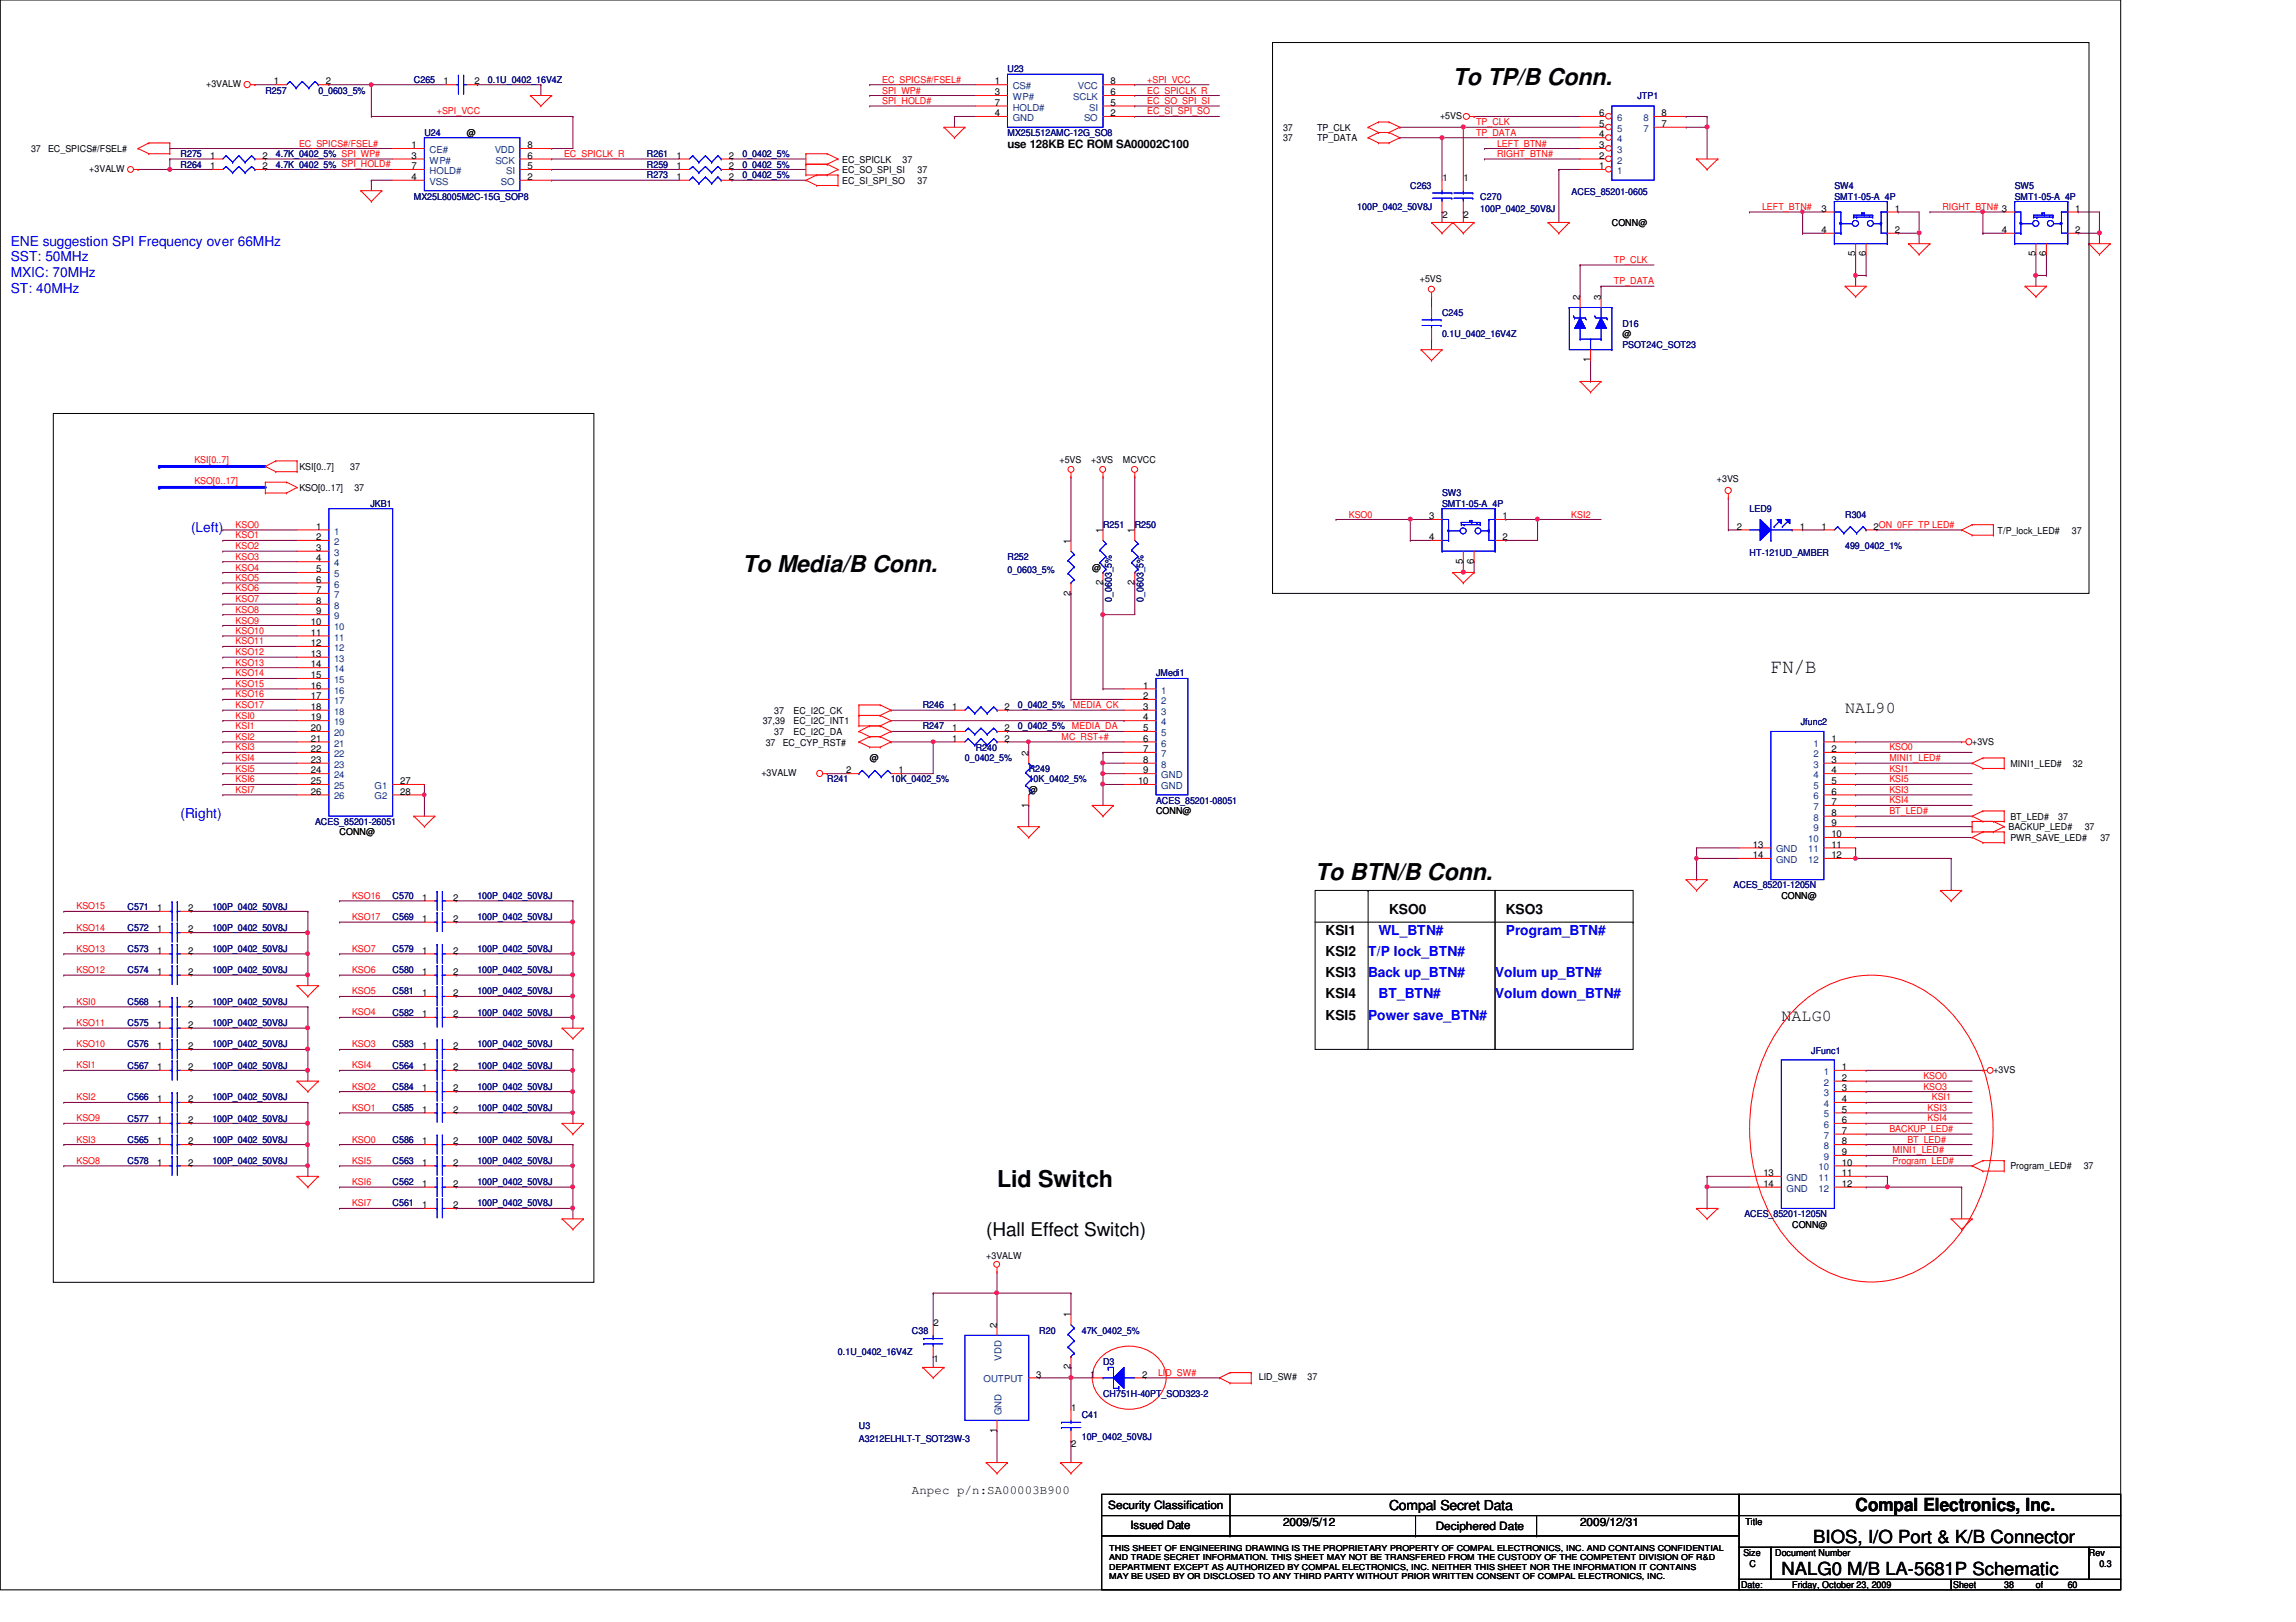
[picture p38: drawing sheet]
<svg xmlns="http://www.w3.org/2000/svg" width="297mm" height="210mm" viewBox="0 0 297 210" stroke-linecap="round" stroke-linejoin="round" font-family="sans-serif">
<defs><g id="words">
<g font-size="3">
<text x="188" y="11">To TP/B Conn.</text>
<text x="96.1" y="74.1">To Media/B Conn.</text>
<text x="170.1" y="113.8">To BTN/B Conn.</text>
<text x="129" y="153.6">Lid Switch</text>
</g>
<text font-size="2.6" x="229.1" y="87.1">FN/B</text>
<text font-size="2.5" x="127.6" y="160">(Hall Effect Switch)</text>
<g font-size="2.3">
<text x="240.1" y="195.5">Compal Electronics, Inc.</text>
<text x="230.5" y="203.8">NALG0 M/B LA-5681P Schematic</text>
<text x="234.6" y="199.7">BIOS, I/O Port &amp; K/B Connector</text>
</g>
<g font-size="2.2">
<text x="238.7" y="92.3">NAL90</text>
<text x="230.5" y="132.1">NALG0</text>
</g>
<g font-size="1.8" fill="#00f">
<text x="1.4" y="31.8">ENE suggestion SPI Frequency over 66MHz</text>
<text x="1.4" y="33.8">SST: 50MHz</text>
<text x="1.4" y="35.9">MXIC: 70MHz</text>
<text x="1.4" y="37.9">ST: 40MHz</text>
<text x="24.7" y="68.8">(Left)</text>
<text x="23.4" y="105.8">(Right)</text>
<text x="177" y="123.7">T/P lock_BTN#</text>
<text x="178.3" y="121">WL_BTN#</text>
<text x="194.8" y="121">Program_BTN#</text>
<text x="177" y="132">Power save_BTN#</text>
<text x="177" y="126.4">Back up_BTN#</text>
<text x="178.3" y="129.2">BT_BTN#</text>
<text x="193.4" y="126.4">Volum up_BTN#</text>
<text x="193.4" y="129.2">Volum down_BTN#</text>
</g>
<g font-size="1.8">
<text x="179.7" y="118.2">KSO0</text>
<text x="194.8" y="118.2">KSO3</text>
<text x="171.5" y="121">KSI1</text>
<text x="171.5" y="123.7">KSI2</text>
<text x="171.5" y="132">KSI5</text>
<text x="171.5" y="126.4">KSI3</text>
<text x="171.5" y="129.2">KSI4</text>
<text x="179.7" y="195.4">Compal Secret Data</text>
</g>
<text font-size="1.6" x="118" y="193.3">Anpec p/n:SA00003B900</text>
<g font-size="1.5">
<text x="130.3" y="19.2">use 128KB EC ROM SA00002C100</text>
<text x="143.4" y="195.3">Security Classification</text>
<text x="146.3" y="197.9">Issued Date</text>
<text x="166" y="197.5">2009/5/12</text>
<text x="204.4" y="197.5">2009/12/31</text>
<text x="185.8" y="198">Deciphered Date</text>
</g>
<g font-size="1.2">
<text x="26.7" y="11.3">+3VALW</text>
<text x="35.4" y="10.9">1</text>
<text x="42.2" y="10.9">2</text>
<text x="57.4" y="10.9">1</text>
<text x="61.4" y="10.9">2</text>
<text x="128.7" y="10.9">1</text>
<text x="143.7" y="10.9">8</text>
<text x="60.4" y="17.6">@</text>
<text x="128.7" y="12.3">3</text>
<text x="128.7" y="15">4</text>
<text x="128.7" y="13.7">7</text>
<text x="143.7" y="15">2</text>
<text x="143.7" y="13.7">5</text>
<text x="143.7" y="12.3">6</text>
<text x="166" y="16.9">37</text>
<text x="170.4" y="16.9">TP_CLK</text>
<text x="186.3" y="15.4">+5VS</text>
<text x="206.9" y="17.8">4</text>
<text x="206.9" y="16.4">5</text>
<text x="206.9" y="15">6</text>
<text x="215" y="16.4">7</text>
<text x="215" y="15">8</text>
<text x="4" y="19.6">37</text>
<text x="6.2" y="19.6">EC_SPICS#/FSEL#</text>
<text x="11.6" y="22.3">+3VALW</text>
<text x="27.2" y="21.9">1</text>
<text x="27.2" y="20.5">1</text>
<text x="33.9" y="21.9">2</text>
<text x="33.9" y="20.5">2</text>
<text x="53.3" y="19.2">1</text>
<text x="53.3" y="20.5">3</text>
<text x="53.3" y="23.3">4</text>
<text x="53.3" y="21.9">7</text>
<text x="68.2" y="23.3">2</text>
<text x="68.2" y="21.9">5</text>
<text x="68.2" y="20.5">6</text>
<text x="68.2" y="19.2">8</text>
<text x="87.5" y="20.5">1</text>
<text x="87.5" y="21.9">1</text>
<text x="87.5" y="23.3">1</text>
<text x="94.3" y="20.5">2</text>
<text x="94.3" y="21.9">2</text>
<text x="94.3" y="23.3">2</text>
<text x="109" y="21">EC_SPICLK</text>
<text x="109" y="22.4">EC_SO_SPI_SI</text>
<text x="109" y="23.8">EC_SI_SPI_SO</text>
<text x="116.8" y="21">37</text>
<text x="118.7" y="22.4">37</text>
<text x="118.7" y="23.8">37</text>
<text x="166" y="18.3">37</text>
<text x="170.4" y="18.3">TP_DATA</text>
<text x="186.6" y="23.5">1</text>
<text x="189.4" y="23.5">1</text>
<text x="206.9" y="21.9">1</text>
<text x="206.9" y="20.5">2</text>
<text x="206.9" y="19.2">3</text>
<text x="186.6" y="28.2">2</text>
<text x="189.4" y="28.2">2</text>
<text x="208.5" y="29.3">CONN@</text>
<text x="235.7" y="27.4">3</text>
<text x="245.1" y="27.4">1</text>
<text x="268.5" y="27.4">1</text>
<text x="235.7" y="30.1">4</text>
<text x="240" y="33.2" transform="rotate(-90 240 33.2)">5</text>
<text x="241.4" y="33.2" transform="rotate(-90 241.4 33.2)">6</text>
<text x="245.1" y="30.1">2</text>
<text x="259" y="30.1">4</text>
<text x="263.4" y="33.2" transform="rotate(-90 263.4 33.2)">5</text>
<text x="264.7" y="33.2" transform="rotate(-90 264.7 33.2)">6</text>
<text x="268.5" y="30.1">2</text>
<text x="183.7" y="36.5">+5VS</text>
<text x="204.4" y="38.8" transform="rotate(-90 204.4 38.8)">2</text>
<text x="207.1" y="38.8" transform="rotate(-90 207.1 38.8)">3</text>
<text x="205.7" y="46.9" transform="rotate(-90 205.7 46.9)">1</text>
<text x="209.9" y="43.6">@</text>
<text x="137.1" y="59.9">+5VS</text>
<text x="141.2" y="59.9">+3VS</text>
<text x="145.3" y="59.9">MCVCC</text>
<text x="38.7" y="63.5">KSO[0..17]</text>
<text x="38.7" y="60.8">KSI[0..7]</text>
<text x="45.3" y="60.8">37</text>
<text x="45.8" y="63.5">37</text>
<text x="222.1" y="62.3">+3VS</text>
<text x="40.9" y="68.5">1</text>
<text x="40.9" y="69.9">2</text>
<text x="40.9" y="71.3">3</text>
<text x="138.5" y="70.4" transform="rotate(-90 138.5 70.4)">1</text>
<text x="142.7" y="69" transform="rotate(-90 142.7 69)">1</text>
<text x="146.8" y="69" transform="rotate(-90 146.8 69)">1</text>
<text x="184.9" y="67.2">3</text>
<text x="184.9" y="69.9">4</text>
<text x="194.4" y="69.9">2</text>
<text x="194.4" y="67.2">1</text>
<text x="224.7" y="68.5">2</text>
<text x="232.8" y="68.5">1</text>
<text x="235.7" y="68.5">1</text>
<text x="242.4" y="68.5">2ON_0FF_TP LED#</text>
<text x="258.4" y="69">T/P_lock_LED#</text>
<text x="268.1" y="69">37</text>
<text x="40.9" y="72.6">4</text>
<text x="40.9" y="74">5</text>
<text x="40.9" y="75.4">6</text>
<text x="40.9" y="76.8">7</text>
<text x="138.5" y="77.1" transform="rotate(-90 138.5 77.1)">2</text>
<text x="141.3" y="73.8">@</text>
<text x="142.7" y="75.7" transform="rotate(-90 142.7 75.7)">2</text>
<text x="146.8" y="75.7" transform="rotate(-90 146.8 75.7)">2</text>
<text x="189.3" y="73" transform="rotate(-90 189.3 73)">5</text>
<text x="190.7" y="73" transform="rotate(-90 190.7 73)">6</text>
<text x="40.2" y="80.9">10</text>
<text x="40.2" y="82.3">11</text>
<text x="40.2" y="83.6">12</text>
<text x="40.9" y="78.1">8</text>
<text x="40.9" y="79.5">9</text>
<text x="40.2" y="85">13</text>
<text x="40.2" y="86.4">14</text>
<text x="40.2" y="87.8">15</text>
<text x="40.2" y="89.1">16</text>
<text x="147.9" y="89.1">1</text>
<text x="40.2" y="90.5">17</text>
<text x="40.2" y="91.9">18</text>
<text x="40.2" y="93.2">19</text>
<text x="40.2" y="94.6">20</text>
<text x="40.2" y="96">21</text>
<text x="98.7" y="93.7">37,39</text>
<text x="100.2" y="92.4">37</text>
<text x="100.2" y="95.1">37</text>
<text x="102.7" y="92.4">EC_I2C_CK</text>
<text x="102.7" y="95.1">EC_I2C_DA</text>
<text x="102.7" y="93.7">EC_I2C_INT1</text>
<text x="123.2" y="96">1</text>
<text x="123.2" y="94.6">1</text>
<text x="123.2" y="91.9">1</text>
<text x="130" y="96">2</text>
<text x="130" y="94.6">2</text>
<text x="130" y="91.9">2</text>
<text x="147.9" y="90.5">2</text>
<text x="147.9" y="91.9">3</text>
<text x="147.9" y="93.2">4</text>
<text x="147.9" y="94.6">5</text>
<text x="147.9" y="96">6</text>
<text x="236.9" y="96">1</text>
<text x="40.2" y="97.3">22</text>
<text x="40.2" y="98.7">23</text>
<text x="40.2" y="100.1">24</text>
<text x="40.2" y="101.5">25</text>
<text x="51.8" y="101.5">27</text>
<text x="98.5" y="100.5">+3VALW</text>
<text x="99.1" y="96.5">37</text>
<text x="101.3" y="96.5">EC_CYP_RST#</text>
<text x="109.5" y="100.1">2</text>
<text x="112.5" y="98.5">@</text>
<text x="116.2" y="100.1">1</text>
<text x="133.1" y="97.8" transform="rotate(-90 133.1 97.8)">2</text>
<text x="147.2" y="101.5">10</text>
<text x="147.9" y="100.1">9</text>
<text x="147.9" y="97.3">7</text>
<text x="147.9" y="98.7">8</text>
<text x="236.9" y="97.3">2</text>
<text x="236.9" y="98.7">3</text>
<text x="236.9" y="100.1">4</text>
<text x="236.9" y="101.5">5</text>
<text x="255.1" y="96.4">+3VS</text>
<text x="260.1" y="99.2">MINI1_LED#</text>
<text x="268.2" y="99.2">32</text>
<text x="40.2" y="102.8">26</text>
<text x="51.8" y="102.8">28</text>
<text x="133.1" y="104.5" transform="rotate(-90 133.1 104.5)">1</text>
<text x="133.1" y="102.7">@</text>
<text x="149.6" y="105.4">CONN@</text>
<text x="236.9" y="102.8">6</text>
<text x="236.9" y="104.2">7</text>
<text x="236.9" y="105.6">8</text>
<text x="236.9" y="106.9">9</text>
<text x="259.8" y="107.4">BACKUP_LED#</text>
<text x="260.1" y="106.1">BT_LED#</text>
<text x="266.3" y="106.1">37</text>
<text x="269.7" y="107.4">37</text>
<text x="43.9" y="108.1">CONN@</text>
<text x="226.8" y="109.7">13</text>
<text x="226.8" y="111">14</text>
<text x="236.9" y="108.3">10</text>
<text x="236.9" y="109.7">11</text>
<text x="236.9" y="111">12</text>
<text x="260.1" y="108.8">PWR_SAVE_LED#</text>
<text x="271.7" y="108.8">37</text>
<text x="20.3" y="117.9">1</text>
<text x="24.3" y="117.9">2</text>
<text x="54.6" y="119.3">1</text>
<text x="54.6" y="116.5">1</text>
<text x="58.6" y="119.3">2</text>
<text x="58.6" y="116.5">2</text>
<text x="230.5" y="116.4">CONN@</text>
<text x="20.3" y="120.6">1</text>
<text x="20.3" y="123.4">1</text>
<text x="24.3" y="120.6">2</text>
<text x="24.3" y="123.4">2</text>
<text x="54.6" y="123.4">1</text>
<text x="58.6" y="123.4">2</text>
<text x="20.3" y="126.2">1</text>
<text x="20.3" y="130.3">1</text>
<text x="24.3" y="126.2">2</text>
<text x="24.3" y="130.3">2</text>
<text x="54.6" y="126.2">1</text>
<text x="54.6" y="131.6">1</text>
<text x="54.6" y="128.9">1</text>
<text x="58.6" y="126.2">2</text>
<text x="58.6" y="131.6">2</text>
<text x="58.6" y="128.9">2</text>
<text x="20.3" y="135.8">1</text>
<text x="20.3" y="133">1</text>
<text x="24.3" y="135.8">2</text>
<text x="24.3" y="133">2</text>
<text x="54.6" y="135.8">1</text>
<text x="58.6" y="135.8">2</text>
<text x="20.3" y="142.6">1</text>
<text x="20.3" y="138.5">1</text>
<text x="24.3" y="142.6">2</text>
<text x="24.3" y="138.5">2</text>
<text x="54.6" y="138.5">1</text>
<text x="54.6" y="144">1</text>
<text x="54.6" y="141.2">1</text>
<text x="58.6" y="138.5">2</text>
<text x="58.6" y="144">2</text>
<text x="58.6" y="141.2">2</text>
<text x="238.3" y="138.5">1</text>
<text x="238.3" y="139.9">2</text>
<text x="238.3" y="141.2">3</text>
<text x="238.3" y="142.6">4</text>
<text x="238.3" y="144">5</text>
<text x="257.9" y="138.9">+3VS</text>
<text x="20.3" y="145.3">1</text>
<text x="20.3" y="148.1">1</text>
<text x="24.3" y="145.3">2</text>
<text x="24.3" y="148.1">2</text>
<text x="54.6" y="148.1">1</text>
<text x="58.6" y="148.1">2</text>
<text x="238.3" y="145.3">6</text>
<text x="238.3" y="146.7">7</text>
<text x="238.3" y="148.1">8</text>
<text x="238.3" y="149.5">9</text>
<text x="20.3" y="150.8">1</text>
<text x="24.3" y="150.8">2</text>
<text x="54.6" y="150.8">1</text>
<text x="54.6" y="153.6">1</text>
<text x="58.6" y="150.8">2</text>
<text x="58.6" y="153.6">2</text>
<text x="228.1" y="152.2">13</text>
<text x="228.1" y="153.6">14</text>
<text x="238.3" y="150.8">10</text>
<text x="238.3" y="152.2">11</text>
<text x="238.3" y="153.6">12</text>
<text x="260.1" y="151.3">Program_LED#</text>
<text x="269.6" y="151.3">37</text>
<text x="54.6" y="156.3">1</text>
<text x="58.6" y="156.3">2</text>
<text x="231.9" y="158.9">CONN@</text>
<text x="127.6" y="163">+3VALW</text>
<text x="120.8" y="171.6">2</text>
<text x="128.9" y="171.8" transform="rotate(-90 128.9 171.8)">2</text>
<text x="138.5" y="170.5" transform="rotate(-90 138.5 170.5)">1</text>
<text x="120.8" y="176.3">1</text>
<text x="134.1" y="178.3">3</text>
<text x="138.5" y="177.2" transform="rotate(-90 138.5 177.2)">2</text>
<text x="141.1" y="178.3">1</text>
<text x="147.8" y="178.3">2</text>
<text x="162.9" y="178.6">LID_SW#</text>
<text x="169.2" y="178.6">37</text>
<text x="128.9" y="185.5" transform="rotate(-90 128.9 185.5)">1</text>
<text x="138.6" y="182.6">1</text>
<text x="138.6" y="187.3">2</text>
<text x="225.8" y="197.4">Title</text>
<text x="225.5" y="201.4">Size</text>
<text x="226.4" y="202.8">C</text>
<text x="229.7" y="201.4">Document Number</text>
<text x="270.3" y="201.4">Rev</text>
<text x="271.6" y="202.8">0.3</text>
<text x="225.3" y="205.5">Date:</text>
<text x="231.9" y="205.5">Friday, October 23, 2009</text>
<text x="252.7" y="205.5">Sheet</text>
<text x="259.3" y="205.5">38</text>
<text x="263.4" y="205.5">of</text>
<text x="267.5" y="205.5">60</text>
</g>
<g font-size="1.2" fill="#000080">
<text x="53.5" y="10.8">C265</text>
<text x="63.1" y="10.8">0.1U_0402_16V4Z</text>
<text x="130.3" y="9.4">U23</text>
<text x="34.3" y="12.1">R257</text>
<text x="41.2" y="12.1">0_0603_5%</text>
<text x="54.9" y="17.6">U24</text>
<text x="130.3" y="17.6">MX25L512AMC-12G_SO8</text>
<text x="211.8" y="12.8">JTP1</text>
<text x="23.4" y="21.7">R264</text>
<text x="23.4" y="20.4">R275</text>
<text x="35.7" y="21.7">4.7K_0402_5% SPI_HOLD#</text>
<text x="35.7" y="20.4">4.7K_0402_5% SPI_WP#</text>
<text x="83.7" y="20.4">R261</text>
<text x="83.7" y="21.7">R259</text>
<text x="83.7" y="23.1">R273</text>
<text x="96.1" y="20.4">0_0402_5%</text>
<text x="96.1" y="21.7">0_0402_5%</text>
<text x="96.1" y="23.1">0_0402_5%</text>
<text x="53.5" y="25.8">MX25L8005M2C-15G_SOP8</text>
<text x="175.6" y="27.2">100P_0402_50V8J</text>
<text x="182.5" y="24.5">C263</text>
<text x="191.5" y="25.8">C270</text>
<text x="191.5" y="27.5">100P_0402_50V8J</text>
<text x="203.3" y="25.3">ACES_85201-0605</text>
<text x="237.3" y="24.5">SW4</text>
<text x="237.3" y="25.8">SMT1-05-A_4P</text>
<text x="260.6" y="24.5">SW5</text>
<text x="260.6" y="25.8">SMT1-05-A_4P</text>
<text x="186.6" y="40.9">C245</text>
<text x="186.6" y="43.6">0.1U_0402_16V4Z</text>
<text x="209.9" y="42.3">D16</text>
<text x="209.9" y="45">PSOT24C_SOT23</text>
<text x="47.9" y="65.6">JKB1</text>
<text x="186.6" y="64.2">SW3</text>
<text x="186.6" y="65.6">SMT1-05-A_4P</text>
<text x="142.7" y="68.4">R251</text>
<text x="146.8" y="68.4">R250</text>
<text x="226.4" y="66.3">LED9</text>
<text x="226.4" y="71.9">HT-121UD_AMBER</text>
<text x="238.7" y="67">R304</text>
<text x="238.7" y="71.1">499_0402_1%</text>
<text x="130.3" y="72.5">R252</text>
<text x="130.3" y="74.1">0_0603_5%</text>
<text x="143.8" y="77.9" transform="rotate(-90 143.8 77.9)">0_0603_5%</text>
<text x="148" y="77.9" transform="rotate(-90 148 77.9)">0_0603_5%</text>
<text x="149.6" y="87.5">JMedi1</text>
<text x="119.4" y="94.4">R247</text>
<text x="119.4" y="91.7">R246</text>
<text x="131.7" y="94.4">0_0402_5%</text>
<text x="131.7" y="91.7">0_0402_5%</text>
<text x="233" y="93.9">Jfunc2</text>
<text x="107" y="101.3">R241</text>
<text x="115.3" y="101.3">10K_0402_5%</text>
<text x="124.8" y="98.5">0_0402_5%</text>
<text x="126.2" y="97.2">R240</text>
<text x="133.1" y="99.9">R249</text>
<text x="133.1" y="101.3">10K_0402_5%</text>
<text x="40.8" y="106.8">ACES_85201-26051</text>
<text x="149.6" y="104">ACES_85201-08051</text>
<text x="16.5" y="117.7">C571</text>
<text x="27.5" y="117.7">100P_0402_50V8J</text>
<text x="50.8" y="119.1">C569</text>
<text x="50.8" y="116.4">C570</text>
<text x="61.8" y="119.1">100P_0402_50V8J</text>
<text x="61.8" y="116.4">100P_0402_50V8J</text>
<text x="224.3" y="115">ACES_85201-1205N</text>
<text x="16.5" y="120.5">C572</text>
<text x="16.5" y="123.2">C573</text>
<text x="16.5" y="125.9">C574</text>
<text x="27.5" y="120.5">100P_0402_50V8J</text>
<text x="27.5" y="123.2">100P_0402_50V8J</text>
<text x="27.5" y="125.9">100P_0402_50V8J</text>
<text x="50.8" y="125.9">C580</text>
<text x="50.8" y="123.2">C579</text>
<text x="61.8" y="125.9">100P_0402_50V8J</text>
<text x="61.8" y="123.2">100P_0402_50V8J</text>
<text x="16.5" y="130.1">C568</text>
<text x="27.5" y="130.1">100P_0402_50V8J</text>
<text x="50.8" y="131.4">C582</text>
<text x="50.8" y="128.7">C581</text>
<text x="61.8" y="131.4">100P_0402_50V8J</text>
<text x="61.8" y="128.7">100P_0402_50V8J</text>
<text x="16.5" y="135.6">C576</text>
<text x="16.5" y="132.8">C575</text>
<text x="27.5" y="135.6">100P_0402_50V8J</text>
<text x="27.5" y="132.8">100P_0402_50V8J</text>
<text x="50.8" y="135.6">C583</text>
<text x="61.8" y="135.6">100P_0402_50V8J</text>
<text x="234.3" y="136.4">JFunc1</text>
<text x="16.5" y="142.4">C566</text>
<text x="16.5" y="138.3">C567</text>
<text x="27.5" y="142.4">100P_0402_50V8J</text>
<text x="27.5" y="138.3">100P_0402_50V8J</text>
<text x="50.8" y="138.3">C564</text>
<text x="50.8" y="143.8">C585</text>
<text x="50.8" y="141.1">C584</text>
<text x="61.8" y="138.3">100P_0402_50V8J</text>
<text x="61.8" y="143.8">100P_0402_50V8J</text>
<text x="61.8" y="141.1">100P_0402_50V8J</text>
<text x="16.5" y="145.2">C577</text>
<text x="16.5" y="147.9">C565</text>
<text x="27.5" y="145.2">100P_0402_50V8J</text>
<text x="27.5" y="147.9">100P_0402_50V8J</text>
<text x="50.8" y="147.9">C586</text>
<text x="61.8" y="147.9">100P_0402_50V8J</text>
<text x="16.5" y="150.7">C578</text>
<text x="27.5" y="150.7">100P_0402_50V8J</text>
<text x="50.8" y="150.7">C563</text>
<text x="50.8" y="153.4">C562</text>
<text x="61.8" y="150.7">100P_0402_50V8J</text>
<text x="61.8" y="153.4">100P_0402_50V8J</text>
<text x="50.8" y="156.1">C561</text>
<text x="61.8" y="156.1">100P_0402_50V8J</text>
<text x="225.7" y="157.5">ACES_85201-1205N</text>
<text x="118" y="172.6">C38</text>
<text x="134.4" y="172.6">R20</text>
<text x="140" y="172.6">47K_0402_5%</text>
<text x="108.4" y="175.3">0.1U_0402_16V4Z</text>
<text x="142.7" y="176.7">D3</text>
<text x="111.1" y="185">U3</text>
<text x="140" y="183.6">C41</text>
<text x="142.7" y="180.8">CH751H-40PT_SOD323-2</text>
<text x="111.1" y="186.6">A3212ELHLT-T_SOT23W-3</text>
<text x="140" y="186.3">10P_0402_50V8J</text>
</g>
<g font-size="1.2" fill="#f00">
<text x="114.1" y="10.7">EC_SPICS#/FSEL#</text>
<text x="148.4" y="10.7">+SPI_VCC</text>
<text x="56.5" y="14.8">+SPI_VCC</text>
<text x="114.1" y="12.1">SPI_WP#</text>
<text x="114.1" y="13.5">SPI_HOLD#</text>
<text x="148.4" y="14.8">EC_SI_SPI_SO</text>
<text x="148.4" y="12.1">EC_SPICLK_R</text>
<text x="148.4" y="13.5">EC_SO_SPI_SI</text>
<text x="191" y="17.6">TP_DATA</text>
<text x="191" y="16.2">TP_CLK</text>
<text x="38.7" y="19">EC_SPICS#/FSEL#</text>
<text x="73" y="20.3">EC_SPICLK_R</text>
<text x="193.7" y="19">LEFT_BTN#</text>
<text x="193.7" y="20.3">RIGHT_BTN#</text>
<text x="228" y="27.2">LEFT_BTN#</text>
<text x="251.3" y="27.2">RIGHT_BTN# 3</text>
<text x="208.8" y="34">TP_CLK</text>
<text x="208.8" y="36.8">TP_DATA</text>
<text x="25.1" y="59.9">KSI[0..7]</text>
<text x="25.1" y="62.7">KSO[0..17]</text>
<text x="30.5" y="69.7">KSO1</text>
<text x="30.5" y="68.3">KSO0</text>
<text x="30.5" y="71.1">KSO2</text>
<text x="174.5" y="67">KSO0</text>
<text x="203.3" y="67">KSI2</text>
<text x="30.5" y="73.8">KSO4</text>
<text x="30.5" y="72.4">KSO3</text>
<text x="30.5" y="75.2">KSO5</text>
<text x="30.5" y="76.5">KSO6</text>
<text x="30.5" y="77.9">KSO7</text>
<text x="30.5" y="79.3">KSO8</text>
<text x="30.5" y="82">KSO10</text>
<text x="30.5" y="83.4">KSO11</text>
<text x="30.5" y="80.7">KSO9</text>
<text x="30.5" y="84.8">KSO12</text>
<text x="30.5" y="86.1">KSO13</text>
<text x="30.5" y="88.9">KSO15</text>
<text x="30.5" y="87.5">KSO14</text>
<text x="30.5" y="94.4">KSI1</text>
<text x="30.5" y="95.8">KSI2</text>
<text x="30.5" y="93">KSI0</text>
<text x="30.5" y="90.3">KSO16</text>
<text x="30.5" y="91.7">KSO17</text>
<text x="137.3" y="95.8">MC_RST+#</text>
<text x="138.7" y="94.4">MEDIA_DA</text>
<text x="138.8" y="91.7">MEDIA_CK</text>
<text x="30.5" y="101.3">KSI6</text>
<text x="30.5" y="99.9">KSI5</text>
<text x="30.5" y="97.1">KSI3</text>
<text x="30.5" y="98.5">KSI4</text>
<text x="244.4" y="99.9">KSI1</text>
<text x="244.4" y="101.3">KSI5</text>
<text x="244.4" y="98.5">MINI1_LED#</text>
<text x="244.4" y="97.1">KSO0</text>
<text x="30.5" y="102.6">KSI7</text>
<text x="244.4" y="105.4">BT_LED#</text>
<text x="244.4" y="102.6">KSI3</text>
<text x="244.4" y="104">KSI4</text>
<text x="9.9" y="117.7">KSO15</text>
<text x="45.5" y="116.3">KSO16</text>
<text x="45.5" y="119.1">KSO17</text>
<text x="9.9" y="120.4">KSO14</text>
<text x="9.9" y="123.2">KSO13</text>
<text x="9.9" y="125.9">KSO12</text>
<text x="45.5" y="123.2">KSO7</text>
<text x="45.5" y="125.9">KSO6</text>
<text x="9.9" y="130">KSI0</text>
<text x="45.5" y="128.7">KSO5</text>
<text x="45.5" y="131.4">KSO4</text>
<text x="9.9" y="135.6">KSO10</text>
<text x="9.9" y="132.8">KSO11</text>
<text x="45.5" y="135.6">KSO3</text>
<text x="9.9" y="142.4">KSI2</text>
<text x="9.9" y="138.3">KSI1</text>
<text x="45.5" y="138.3">KSI4</text>
<text x="45.5" y="141">KSO2</text>
<text x="45.5" y="143.8">KSO1</text>
<text x="248.8" y="139.7">KSO0</text>
<text x="248.8" y="141">KSO3</text>
<text x="249.4" y="143.8">KSI3</text>
<text x="249.9" y="142.4">KSI1</text>
<text x="9.9" y="147.9">KSI3</text>
<text x="9.9" y="145.1">KSO9</text>
<text x="45.5" y="147.9">KSO0</text>
<text x="244.4" y="146.5">BACKUP_LED#</text>
<text x="244.9" y="149.3">MINI1_LED#</text>
<text x="246.8" y="147.9">BT_LED#</text>
<text x="249.4" y="145.1">KSI4</text>
<text x="9.9" y="150.6">KSO8</text>
<text x="45.5" y="153.4">KSI6</text>
<text x="45.5" y="150.6">KSI5</text>
<text x="244.9" y="150.6">Program_LED#</text>
<text x="45.5" y="156.1">KSI7</text>
<text x="149.8" y="178.1">LID_SW#</text>
</g>
<g font-size="1.2" fill="#004080">
<text x="131" y="11.6">CS#</text>
<text x="139.4" y="11.6">VCC</text>
<text x="131" y="13">WP#</text>
<text x="131" y="15.7">GND</text>
<text x="131" y="14.3">HOLD#</text>
<text x="138.8" y="13">SCLK</text>
<text x="140.2" y="15.7">SO</text>
<text x="140.9" y="14.3">SI</text>
<text x="209.2" y="17.1">5</text>
<text x="209.2" y="15.7">6</text>
<text x="212.6" y="17.1">7</text>
<text x="212.6" y="15.7">8</text>
<text x="55.6" y="19.8">CE#</text>
<text x="55.6" y="21.2">WP#</text>
<text x="55.6" y="23.9">VSS</text>
<text x="55.6" y="22.5">HOLD#</text>
<text x="64" y="19.8">VDD</text>
<text x="64.1" y="21.2">SCK</text>
<text x="64.8" y="23.9">SO</text>
<text x="65.5" y="22.5">SI</text>
<text x="209.2" y="22.5">1</text>
<text x="209.2" y="21.2">2</text>
<text x="209.2" y="19.8">3</text>
<text x="209.2" y="18.4">4</text>
<text x="43.2" y="69.2">1</text>
<text x="43.2" y="70.5">2</text>
<text x="43.2" y="71.9">3</text>
<text x="43.2" y="73.3">4</text>
<text x="43.2" y="74.7">5</text>
<text x="43.2" y="76">6</text>
<text x="43.2" y="77.4">7</text>
<text x="43.2" y="78.8">8</text>
<text x="43.2" y="80.1">9</text>
<text x="43.2" y="81.5">10</text>
<text x="43.2" y="82.9">11</text>
<text x="43.2" y="84.2">12</text>
<text x="43.2" y="85.6">13</text>
<text x="43.2" y="87">14</text>
<text x="43.2" y="88.4">15</text>
<text x="43.2" y="89.7">16</text>
<text x="150.2" y="89.7">1</text>
<text x="43.2" y="91.1">17</text>
<text x="43.2" y="92.5">18</text>
<text x="43.2" y="93.9">19</text>
<text x="43.2" y="95.2">20</text>
<text x="150.2" y="91.1">2</text>
<text x="150.2" y="92.5">3</text>
<text x="150.2" y="93.9">4</text>
<text x="150.2" y="95.2">5</text>
<text x="43.2" y="96.6">21</text>
<text x="43.2" y="98">22</text>
<text x="43.2" y="99.4">23</text>
<text x="43.2" y="100.7">24</text>
<text x="150.2" y="100.7">GND</text>
<text x="150.2" y="96.6">6</text>
<text x="150.2" y="98">7</text>
<text x="150.2" y="99.4">8</text>
<text x="234.6" y="96.6">1</text>
<text x="234.6" y="98">2</text>
<text x="234.6" y="99.4">3</text>
<text x="234.6" y="100.7">4</text>
<text x="43.2" y="102.1">25</text>
<text x="43.2" y="103.5">26</text>
<text x="48.5" y="102.1">G1</text>
<text x="48.5" y="103.5">G2</text>
<text x="150.2" y="102.1">GND</text>
<text x="234.6" y="102.1">5</text>
<text x="234.6" y="103.5">6</text>
<text x="234.6" y="104.8">7</text>
<text x="234.6" y="106.2">8</text>
<text x="234.6" y="107.6">9</text>
<text x="229.8" y="110.3">GND</text>
<text x="229.8" y="111.7">GND</text>
<text x="233.9" y="109">10</text>
<text x="233.9" y="110.3">11</text>
<text x="233.9" y="111.7">12</text>
<text x="236" y="139.1">1</text>
<text x="236" y="140.5">2</text>
<text x="236" y="141.9">3</text>
<text x="236" y="143.3">4</text>
<text x="236" y="144.6">5</text>
<text x="236" y="146">6</text>
<text x="236" y="147.4">7</text>
<text x="236" y="148.7">8</text>
<text x="231.1" y="152.8">GND</text>
<text x="231.1" y="154.2">GND</text>
<text x="235.3" y="151.5">10</text>
<text x="235.3" y="152.8">11</text>
<text x="235.3" y="154.2">12</text>
<text x="236" y="150.1">9</text>
<text x="127.3" y="178.9">OUTPUT</text>
<text x="129.6" y="176.1" transform="rotate(-90 129.6 176.1)">VDD</text>
<text x="129.6" y="183.1" transform="rotate(-90 129.6 183.1)">GND</text>
</g>
<g font-size="1.1">
<text x="143.5" y="201.9">AND TRADE SECRET INFORMATION. THIS SHEET MAY NOT BE TRANSFERED FROM THE CUSTODY OF THE COMPETENT DIVISION OF R&amp;D</text>
<text x="143.5" y="203.1">DEPARTMENT EXCEPT AS AUTHORIZED BY COMPAL ELECTRONICS, INC. NEITHER THIS SHEET NOR THE INFORMATION IT CONTAINS</text>
<text x="143.5" y="200.7">THIS SHEET OF ENGINEERING DRAWING IS THE PROPRIETARY PROPERTY OF COMPAL ELECTRONICS, INC. AND CONTAINS CONFIDENTIAL</text>
<text x="143.5" y="204.3">MAY BE USED BY OR DISCLOSED TO ANY THIRD PARTY WITHOUT PRIOR WRITTEN CONSENT OF COMPAL ELECTRONICS, INC.</text>
</g>
</g></defs>
<path d="M0 0h274.4v205.7h-274.4z" fill="none" stroke="#000" stroke-width=".13"/>
<g fill="none" stroke="#800040" stroke-width=".13">
<path d="M186.6 17.8h.1M186.6 17.8h17.8M190.7 15.1h.1M190.7 15.1h13.7M185.2 38.4h.1M185.2 38.4v1.4M204.4 34.3h.1M204.4 34.3h9.6M204.4 34.3v4.1M207.1 37h.1M207.1 37h6.9M207.1 37v1.4"/>
<path d="M185.2 43.9h.1M185.2 43.9v1.4M205.8 49.4h.1M205.8 46.7v2.7"/>
</g>
<circle cx="186.6" cy="17.8" r=".26" fill="#f0f"/>
<circle cx="186.6" cy="17.8" r=".26" fill="none" stroke="#f0f" stroke-width=".13"/>
<g fill="none" stroke="#800040" stroke-width=".13">
<path d="M8.3 117.9h.1M8.3 117.9h12.3M8.3 120.7h.1M8.3 123.4h.1M8.3 126.2h.1M8.3 130.3h.1M8.3 135.8h.1M8.3 138.5h.1M8.3 133.1h.1M8.3 120.7h12.3M8.3 123.4h12.3M8.3 126.2h12.3"/>
<path d="M8.3 130.3h12.3M8.3 135.8h12.3M8.3 138.5h12.3M8.3 133.1h12.3M43.9 128.9h.1M43.9 123.4h.1M43.9 131.7h.1M43.9 126.2h.1M43.9 135.8h.1M43.9 138.5h.1M43.9 123.4h11M43.9 126.2h11"/>
<path d="M43.9 135.8h11M43.9 138.5h11M43.9 128.9h11M43.9 131.7h11M8.3 148.1h.1M8.3 150.9h.1M8.3 142.7h.1M8.3 145.4h.1M8.3 148.1h12.3M8.3 150.9h12.3M8.3 142.7h12.3M8.3 145.4h12.3"/>
<path d="M24.7 145.4h.1M24.7 148.1h.1M24.7 142.7h.1M24.7 150.9h.1M24.7 148.1h15.1M24.7 150.9h15.1M24.7 142.7h15.1M24.7 145.4h15.1M43.9 153.6h.1M43.9 156.4h.1M43.9 150.9h.1M43.9 148.1h.1"/>
<path d="M43.9 141.3h.1M43.9 144h.1M43.9 148.1h11M43.9 150.9h11M43.9 153.6h11M43.9 156.4h11M43.9 141.3h11M43.9 144h11"/>
</g>
<circle cx="39.8" cy="150.8" r=".25" fill="#f0f"/>
<circle cx="39.8" cy="150.8" r=".25" fill="none" stroke="#f0f" stroke-width=".13"/>
<path d="M39.8 148.1h.1M39.8 148.1v2.8" fill="none" stroke="#800040" stroke-width=".13"/>
<circle cx="39.8" cy="148.1" r=".26" fill="#f0f"/>
<circle cx="39.8" cy="148.1" r=".26" fill="none" stroke="#f0f" stroke-width=".13"/>
<path d="M39.8 135.8h.1M39.8 135.8v2.7" fill="none" stroke="#800040" stroke-width=".13"/>
<circle cx="39.8" cy="135.8" r=".26" fill="#f0f"/>
<circle cx="39.8" cy="135.8" r=".26" fill="none" stroke="#f0f" stroke-width=".13"/>
<path d="M24.7 138.5h.1M24.7 138.5h15.1" fill="none" stroke="#800040" stroke-width=".13"/>
<circle cx="39.8" cy="138.5" r=".26" fill="#f0f"/>
<circle cx="39.8" cy="138.5" r=".26" fill="none" stroke="#f0f" stroke-width=".13"/>
<path d="M24.7 135.8h.1M24.7 135.8h15.1M39.8 145.4h.1M39.8 145.4v2.7" fill="none" stroke="#800040" stroke-width=".13"/>
<circle cx="39.8" cy="145.4" r=".26" fill="#f0f"/>
<circle cx="39.8" cy="145.4" r=".26" fill="none" stroke="#f0f" stroke-width=".13"/>
<path d="M24.7 117.9h.1M24.7 117.9h15.1M24.7 133.1h.1M24.7 130.3h.1M24.7 126.2h.1M24.7 133.1h15.1M24.7 130.3h15.1M24.7 126.2h15.1M39.8 142.7h.1M39.8 150.9h.1M39.8 142.7v2.7M39.8 150.9v1.3" fill="none" stroke="#800040" stroke-width=".13"/>
<circle cx="39.8" cy="126.2" r=".26" fill="#f0f"/>
<circle cx="39.8" cy="126.2" r=".26" fill="none" stroke="#f0f" stroke-width=".13"/>
<path d="M24.7 120.7h.1M24.7 120.7h15.1M39.8 133.1h.1M39.8 133.1v2.7" fill="none" stroke="#800040" stroke-width=".13"/>
<circle cx="39.8" cy="133" r=".26" fill="#f0f"/>
<circle cx="39.8" cy="133" r=".26" fill="none" stroke="#f0f" stroke-width=".13"/>
<path d="M24.7 123.4h.1M24.7 123.4h15.1M39.8 138.5h.1M39.8 130.3h.1M39.8 123.4h.1M39.8 123.4v2.8M39.8 130.3v2.8M39.8 138.5v1.4" fill="none" stroke="#800040" stroke-width=".13"/>
<circle cx="39.8" cy="123.4" r=".25" fill="#f0f"/>
<circle cx="39.8" cy="123.4" r=".25" fill="none" stroke="#f0f" stroke-width=".13"/>
<path d="M39.8 120.7h.1M39.8 120.7v2.7" fill="none" stroke="#800040" stroke-width=".13"/>
<circle cx="39.8" cy="120.7" r=".26" fill="#f0f"/>
<circle cx="39.8" cy="120.7" r=".26" fill="none" stroke="#f0f" stroke-width=".13"/>
<path d="M59 126.2h.1M59 131.7h.1M59 126.2h15.1M59 131.7h15.1" fill="none" stroke="#800040" stroke-width=".13"/>
<circle cx="74.1" cy="131.7" r=".26" fill="#f0f"/>
<circle cx="74.1" cy="131.7" r=".26" fill="none" stroke="#f0f" stroke-width=".13"/>
<path d="M39.8 117.9h.1M39.8 117.9v2.8M59 128.9h.1M59 128.9h15.1M74.1 128.9h.1M74.1 128.9v2.8" fill="none" stroke="#800040" stroke-width=".13"/>
<circle cx="74.1" cy="128.9" r=".26" fill="#f0f"/>
<circle cx="74.1" cy="128.9" r=".26" fill="none" stroke="#f0f" stroke-width=".13"/>
<path d="M59 123.4h.1M59 123.4h15.1" fill="none" stroke="#800040" stroke-width=".13"/>
<circle cx="74.1" cy="123.4" r=".25" fill="#f0f"/>
<circle cx="74.1" cy="123.4" r=".25" fill="none" stroke="#f0f" stroke-width=".13"/>
<path d="M39.8 126.2h.1M39.8 126.2v1.4M59 135.8h.1M59 135.8h15.1M74.1 131.7h.1M74.1 126.2h.1M74.1 126.2v2.7M74.1 131.7v1.4" fill="none" stroke="#800040" stroke-width=".13"/>
<circle cx="74.1" cy="126.2" r=".26" fill="#f0f"/>
<circle cx="74.1" cy="126.2" r=".26" fill="none" stroke="#f0f" stroke-width=".13"/>
<path d="M74.1 123.4h.1M74.1 123.4v2.8M59 141.3h.1M59 144h.1M59 141.3h15.1M59 144h15.1" fill="none" stroke="#800040" stroke-width=".13"/>
<circle cx="74.1" cy="144" r=".25" fill="#f0f"/>
<circle cx="74.1" cy="144" r=".25" fill="none" stroke="#f0f" stroke-width=".13"/>
<path d="M59 138.5h.1M59 138.5h15.1M74.1 141.3h.1M74.1 141.3v2.7" fill="none" stroke="#800040" stroke-width=".13"/>
<circle cx="74.1" cy="141.3" r=".26" fill="#f0f"/>
<circle cx="74.1" cy="141.3" r=".26" fill="none" stroke="#f0f" stroke-width=".13"/>
<path d="M74.1 138.5h.1M74.1 138.5v2.8M74.1 144h.1M74.1 144v1.4" fill="none" stroke="#800040" stroke-width=".13"/>
<circle cx="74.1" cy="138.5" r=".26" fill="#f0f"/>
<circle cx="74.1" cy="138.5" r=".26" fill="none" stroke="#f0f" stroke-width=".13"/>
<path d="M59 148.1h.1M59 156.4h.1M59 148.1h15.1M59 156.4h15.1" fill="none" stroke="#800040" stroke-width=".13"/>
<circle cx="74.1" cy="156.3" r=".26" fill="#f0f"/>
<circle cx="74.1" cy="156.3" r=".26" fill="none" stroke="#f0f" stroke-width=".13"/>
<path d="M74.1 153.6h.1M74.1 153.6v2.8" fill="none" stroke="#800040" stroke-width=".13"/>
<circle cx="74.1" cy="153.6" r=".26" fill="#f0f"/>
<circle cx="74.1" cy="153.6" r=".26" fill="none" stroke="#f0f" stroke-width=".13"/>
<path d="M74.1 135.8h.1M74.1 135.8v2.7M59 150.9h.1M59 153.6h.1M59 150.9h15.1M74.1 150.9h.1M74.1 150.9v2.7h-15.1" fill="none" stroke="#800040" stroke-width=".13"/>
<circle cx="74.1" cy="150.8" r=".25" fill="#f0f"/>
<circle cx="74.1" cy="150.8" r=".25" fill="none" stroke="#f0f" stroke-width=".13"/>
<path d="M74.1 148.1h.1M74.1 156.4h.1M74.1 148.1v2.8M74.1 156.4v1.3" fill="none" stroke="#800040" stroke-width=".13"/>
<path d="M20.6 63.1h13.7" fill="none" stroke="#00f" stroke-width=".38"/>
<circle cx="20.6" cy="63.1" r=".19" fill="#00f"/>
<path d="M20.6 60.4h13.7" fill="none" stroke="#00f" stroke-width=".38"/>
<circle cx="20.6" cy="60.4" r=".19" fill="#00f"/>
<g fill="none" stroke="#800040" stroke-width=".13">
<path d="M48 15.1h.1M48 11h.1M48 15.1h26.1M48 11v4.1M181.1 17.8h.1M181.1 17.8h5.5M186.6 17.8h.1M186.6 17.8v5.5M189.3 16.5h.1M189.3 16.5v6.8M48 23.3h.1M48 23.3h2.8"/>
<path d="M71.4 21.9h.1M71.4 21.9h16.4M186.6 27.4h.1M186.6 27.4v1.4M189.3 27.4h.1M189.3 27.4v1.4M138.6 90.5h.1M138.6 90.5h6.8"/>
</g>
<path d="M47.8 10.8l.2-.1 .2 .1v.3l-.2 .1-.2-.1z" fill-rule="evenodd" fill="#f0f"/>
<path d="M47.8 10.8l.2-.1 .2 .1v.3l-.2 .1-.2-.1z" fill="none" stroke="#f0f" stroke-width=".13"/>
<g fill="none" stroke="#800040" stroke-width=".13">
<path d="M22 19.2h.1M22 19.2h28.8M33 11h.1M33 11h2.7M42.5 11h.1M42.5 11h15.2M48 11h.1M61.8 11h.1M61.8 11h8.2M70 11h.1M70 11v1.4M71.4 19.2h.1"/>
<path d="M74.1 15.1h.1M74.1 15.1v4.1h-2.7M112.5 11h.1M112.5 11h13.7M123.5 15.1h.1M123.5 15.1h2.7M123.5 15.1v1.4M146.8 15.1h.1M146.8 12.4h.1M146.8 13.7h.1M146.8 11h.1M146.8 11h9.6"/>
<path d="M146.8 15.1h11M146.8 12.4h11M146.8 13.7h11M22 20.6h.1M22 21.9h.1M22 20.6h5.5M22 21.9h5.5M34.3 20.6h.1M34.3 21.9h.1M34.3 20.6h16.5M34.3 21.9h16.5M48 23.3h.1"/>
<path d="M48 23.3v1.4M71.4 23.3h.1M71.4 20.6h.1M71.4 23.3h16.4M71.4 20.6h16.4M94.7 23.3h.1M94.7 20.6h.1M94.7 21.9h.1M94.7 23.3h9.6M94.7 20.6h9.6M94.7 21.9h9.6"/>
</g>
<circle cx="22" cy="21.9" r=".26" fill="#f0f"/>
<circle cx="22" cy="21.9" r=".26" fill="none" stroke="#f0f" stroke-width=".13"/>
<path d="M112.5 12.4h.1M112.5 13.7h.1M112.5 12.4h13.7M112.5 13.7h13.7M189.3 16.5h.1M189.3 16.5h15.1M17.9 21.9h.1M22 20.6h.1M22 20.6v1.3h-4.1" fill="none" stroke="#800040" stroke-width=".13"/>
<circle cx="189.3" cy="16.4" r=".26" fill="#f0f"/>
<circle cx="189.3" cy="16.4" r=".26" fill="none" stroke="#f0f" stroke-width=".13"/>
<path d="M181.1 16.5h.1M181.1 16.5h8.2M201.7 21.9h.1M201.7 21.9v6.9M201.7 21.9h2.7M240.1 111.1h.1M240.1 111.1h12.3M252.4 111.1h.1M252.4 111.1v4.1" fill="none" stroke="#800040" stroke-width=".13"/>
<path d="M239.9 110.9l.1-.1 .2 .1v.4h-.2h-.1z" fill-rule="evenodd" fill="#f0f"/>
<path d="M239.9 110.9l.1-.1 .2 .1v.4h-.2h-.1z" fill="none" stroke="#f0f" stroke-width=".13"/>
<g fill="none" stroke="#800040" stroke-width=".13">
<path d="M192.1 19.2h.1M192.1 19.2h12.3M220.8 16.5h.1M220.8 16.5v4.1M192.1 20.6h.1M192.1 20.6h12.3M240.1 98.8h.1M240.1 98.8h15M240.1 100.1h.1M240.1 101.5h.1M240.1 105.6h.1M240.1 100.1h15"/>
<path d="M240.1 101.5h15M240.1 105.6h15"/>
</g>
<circle cx="220.8" cy="16.4" r=".26" fill="#f0f"/>
<circle cx="220.8" cy="16.4" r=".26" fill="none" stroke="#f0f" stroke-width=".13"/>
<path d="M218.1 15.1h.1M218.1 16.5h.1M218.1 15.1h2.7M220.8 15.1h.1M220.8 15.1v1.4h-2.7M142.7 79.5h.1M142.7 79.5v9.7M142.7 89.2h.1M142.7 89.2h2.7" fill="none" stroke="#800040" stroke-width=".13"/>
<circle cx="142.7" cy="79.5" r=".26" fill="#f0f"/>
<circle cx="142.7" cy="79.5" r=".26" fill="none" stroke="#f0f" stroke-width=".13"/>
<path d="M43.9 116.6h.1M43.9 119.3h.1M43.9 116.6h11M43.9 119.3h11M59 116.6h.1M59 119.3h.1M59 116.6h15.1M59 119.3h15.1" fill="none" stroke="#800040" stroke-width=".13"/>
<circle cx="74.1" cy="119.3" r=".26" fill="#f0f"/>
<circle cx="74.1" cy="119.3" r=".26" fill="none" stroke="#f0f" stroke-width=".13"/>
<g fill="none" stroke="#800040" stroke-width=".13">
<path d="M115.3 94.7h.1M115.3 91.9h.1M115.3 94.7h8.2M115.3 91.9h8.2M130.3 91.9h.1M130.3 94.7h.1M130.3 94.7h15.1M130.3 91.9h15.1M74.1 116.6h.1M74.1 119.3h.1M74.1 116.6v6.8M129 167.3h.1"/>
<path d="M129 167.3v4.1M134.4 178.3h.1M134.4 178.3h4.2M138.6 177h.1M138.6 178.3h.1M138.6 177v5.4M129 185.2h.1M129 185.2v4.1"/>
</g>
<circle cx="138.6" cy="178.3" r=".25" fill="#f0f"/>
<circle cx="138.6" cy="178.3" r=".25" fill="none" stroke="#f0f" stroke-width=".13"/>
<path d="M138.6 178.3h.1M138.6 178.3h2.7" fill="none" stroke="#800040" stroke-width=".13"/>
<circle cx="138.6" cy="178.3" r=".25" fill="#f0f"/>
<circle cx="138.6" cy="178.3" r=".25" fill="none" stroke="#f0f" stroke-width=".13"/>
<path d="M129 167.3h.1M129 167.3h9.6" fill="none" stroke="#800040" stroke-width=".13"/>
<circle cx="128.9" cy="167.3" r=".26" fill="#f0f"/>
<circle cx="128.9" cy="167.3" r=".26" fill="none" stroke="#f0f" stroke-width=".13"/>
<g fill="none" stroke="#800040" stroke-width=".13">
<path d="M142.7 97.4h.1M142.7 98.8h.1M142.7 97.4h2.7M142.7 97.4v1.4M142.7 98.8h2.7M142.7 100.1h.1M142.7 101.5h.1M142.7 101.5v2.7M142.7 100.1h2.7M142.7 101.5h2.7M240.1 109.7h.1M240.1 109.7v1.4"/>
<path d="M120.7 175.6h.1M120.7 167.3h.1M120.7 167.3v4.1M120.7 175.6v1.4M129 164.6h.1M129 164.6v2.7h-8.3M138.6 167.3h.1M138.6 167.3v2.8M148.2 178.3h.1M148.2 178.3h9.6M138.6 186.5h.1M138.6 186.5v2.8"/>
</g>
<circle cx="142.7" cy="101.5" r=".26" fill="#f0f"/>
<circle cx="142.7" cy="101.5" r=".26" fill="none" stroke="#f0f" stroke-width=".13"/>
<path d="M142.7 98.8h.1M142.7 98.8v1.3" fill="none" stroke="#800040" stroke-width=".13"/>
<circle cx="142.7" cy="98.7" r=".26" fill="#f0f"/>
<circle cx="142.7" cy="98.7" r=".26" fill="none" stroke="#f0f" stroke-width=".13"/>
<path d="M142.7 100.1h.1M142.7 100.1v1.4" fill="none" stroke="#800040" stroke-width=".13"/>
<circle cx="142.7" cy="100.1" r=".26" fill="#f0f"/>
<circle cx="142.7" cy="100.1" r=".26" fill="none" stroke="#f0f" stroke-width=".13"/>
<path d="M138.6 61.7h.1M138.6 61.7v8.2M120.7 96h.1M120.7 96h2.8" fill="none" stroke="#800040" stroke-width=".13"/>
<circle cx="120.7" cy="96" r=".25" fill="#f0f"/>
<circle cx="120.7" cy="96" r=".25" fill="none" stroke="#f0f" stroke-width=".13"/>
<path d="M133.1 96h.1M133.1 96h12.3" fill="none" stroke="#800040" stroke-width=".13"/>
<circle cx="133.1" cy="96" r=".25" fill="#f0f"/>
<circle cx="133.1" cy="96" r=".25" fill="none" stroke="#f0f" stroke-width=".13"/>
<g fill="none" stroke="#800040" stroke-width=".13">
<path d="M233.2 27.4h.1M233.2 30.2h.1M233.2 27.4h2.8M233.2 27.4v2.8M115.3 96h.1M115.3 96h5.4M120.7 96h.1M120.7 96v4.1h-4.1M133.1 96h.1M133.1 96v1.4M107 100.1h.1M107 100.1h2.8"/>
<path d="M116.6 100.1h.1M133.1 104.2h.1M133.1 104.2v2.8"/>
</g>
<path d="M233 27.2h.3l.1 .2-.1 .2h-.1h-.2z" fill-rule="evenodd" fill="#f0f"/>
<path d="M233 27.2h.3l.1 .2-.1 .2h-.1h-.2z" fill="none" stroke="#f0f" stroke-width=".13"/>
<path d="M233.2 30.2h.1M233.2 30.2h2.8M240.1 35.6h.1M240.1 35.6h1.3M240.1 35.6v1.4M245.6 30.2h.1M245.6 30.2h2.7M248.3 30.2h.1M248.3 27.4v2.8" fill="none" stroke="#800040" stroke-width=".13"/>
<path d="M239.9 35.5l.1-.1 .2 .1v.3l-.2 .1-.1-.1z" fill-rule="evenodd" fill="#f0f"/>
<path d="M239.9 35.5l.1-.1 .2 .1v.3l-.2 .1-.1-.1z" fill="none" stroke="#f0f" stroke-width=".13"/>
<path d="M240.1 35.6h.1M240.1 32.9v2.7M241.4 35.6h.1M241.4 32.9v2.7M248.3 30.2h.1M248.3 30.2v1.3" fill="none" stroke="#800040" stroke-width=".13"/>
<circle cx="248.3" cy="30.1" r=".26" fill="#f0f"/>
<circle cx="248.3" cy="30.1" r=".26" fill="none" stroke="#f0f" stroke-width=".13"/>
<path d="M245.6 27.4h.1M245.6 27.4h2.7M263.4 35.6h.1M263.4 32.9v4.1M263.4 35.6h1.3" fill="none" stroke="#800040" stroke-width=".13"/>
<circle cx="263.4" cy="35.6" r=".26" fill="#f0f"/>
<circle cx="263.4" cy="35.6" r=".26" fill="none" stroke="#f0f" stroke-width=".13"/>
<path d="M249.7 27.4h.1M249.7 27.4h6.8v2.8M256.5 30.2h.1M256.5 30.2h2.8M264.7 35.6h.1M264.7 32.9v2.7M271.6 30.2h.1M271.6 30.2v1.3" fill="none" stroke="#800040" stroke-width=".13"/>
<circle cx="271.6" cy="30.1" r=".26" fill="#f0f"/>
<circle cx="271.6" cy="30.1" r=".26" fill="none" stroke="#f0f" stroke-width=".13"/>
<path d="M256.5 27.4h.1M256.5 27.4h2.8M268.9 27.4h.1M268.9 30.2h.1M268.9 27.4h2.7M268.9 30.2h2.7" fill="none" stroke="#800040" stroke-width=".13"/>
<circle cx="256.5" cy="27.4" r=".25" fill="#f0f"/>
<circle cx="256.5" cy="27.4" r=".25" fill="none" stroke="#f0f" stroke-width=".13"/>
<g fill="none" stroke="#800040" stroke-width=".13">
<path d="M271.6 30.2h.1M271.6 27.4v2.8M138.6 76.8h.1M138.6 76.8v13.7M142.7 61.7h.1M142.7 75.4h.1M142.7 79.5h.1M142.7 61.7v6.9M142.7 75.4v4.1M146.8 61.7h.1M146.8 75.4h.1M146.8 61.7v6.9"/>
<path d="M146.8 75.4v4.1h-4.1M54.9 102.9h.1M54.9 102.9v2.7"/>
</g>
<path d="M54.7 102.7h.3l.1 .1-.1 .2-.1 .1-.2-.1z" fill-rule="evenodd" fill="#f0f"/>
<path d="M54.7 102.7h.3l.1 .1-.1 .2-.1 .1-.2-.1z" fill="none" stroke="#f0f" stroke-width=".13"/>
<g fill="none" stroke="#800040" stroke-width=".13">
<path d="M28.8 69.9h.1M28.8 68.6h.1M28.8 71.3h.1M28.8 74.1h.1M28.8 72.7h.1M28.8 75.4h.1M28.8 76.8h.1M28.8 78.2h.1M28.8 79.5h.1M28.8 69.9h9.6M28.8 68.6h9.6M28.8 71.3h9.6"/>
<path d="M28.8 74.1h9.6M28.8 72.7h9.6M28.8 75.4h9.6M28.8 76.8h9.6M28.8 78.2h9.6M28.8 79.5h9.6M189.3 74.1h.1M189.3 72.7h.1M189.3 72.7v1.4M190.7 72.7h.1M190.7 72.7v1.4h-1.4M28.8 94.7h.1"/>
<path d="M28.8 85h.1M28.8 82.3h.1M28.8 86.4h.1M28.8 83.7h.1M28.8 80.9h.1M28.8 89.2h.1M28.8 87.8h.1M28.8 96h.1M28.8 93.3h.1M28.8 97.4h.1M28.8 98.8h.1M28.8 90.5h.1"/>
<path d="M28.8 91.9h.1M28.8 94.7h9.6M28.8 85h9.6M28.8 82.3h9.6M28.8 86.4h9.6M28.8 83.7h9.6M28.8 80.9h9.6M28.8 89.2h9.6M28.8 87.8h9.6M28.8 96h9.6M28.8 93.3h9.6M28.8 97.4h9.6"/>
<path d="M28.8 98.8h9.6M28.8 90.5h9.6M28.8 91.9h9.6M28.8 101.5h.1M28.8 100.1h.1M28.8 102.9h.1M28.8 101.5h9.6M28.8 100.1h9.6M28.8 102.9h9.6"/>
</g>
<circle cx="189.3" cy="74" r=".26" fill="#f0f"/>
<circle cx="189.3" cy="74" r=".26" fill="none" stroke="#f0f" stroke-width=".13"/>
<path d="M182.5 69.9h.1M182.5 67.2h.1M182.5 69.9h2.7M182.5 67.2v2.7M182.5 67.2h2.7M194.8 69.9h.1M194.8 69.9h4.1M198.9 67.2h.1M198.9 67.2h8.2" fill="none" stroke="#800040" stroke-width=".13"/>
<circle cx="182.5" cy="67.2" r=".26" fill="#f0f"/>
<circle cx="182.5" cy="67.2" r=".26" fill="none" stroke="#f0f" stroke-width=".13"/>
<g fill="none" stroke="#800040" stroke-width=".13">
<path d="M226.4 27.4h.1M226.4 27.4h6.8M172.8 67.2h.1M172.8 67.2h9.7M198.9 67.2h.1M198.9 67.2v2.7M223.6 64.5h.1M223.6 68.6h.1M223.6 64.5v4.1M223.6 68.6h1.4M233.2 68.6h.1M233.2 68.6h2.8"/>
<path d="M242.8 68.6h.1M242.8 68.6h11M115.3 93.3h30.1M130.3 96h.1M130.3 96h2.8M145.4 93.3h.1M54.9 101.5h.1M54.9 101.5v1.4"/>
</g>
<path d="M198.7 67l.2-.1 .2 .1v.4h-.2h-.2z" fill-rule="evenodd" fill="#f0f"/>
<path d="M198.7 67l.2-.1 .2 .1v.4h-.2h-.2z" fill="none" stroke="#f0f" stroke-width=".13"/>
<g fill="none" stroke="#800040" stroke-width=".13">
<path d="M194.8 67.2h.1M194.8 67.2h4.1M240.1 96h.1M240.1 97.4h.1M240.1 96h13.7M240.1 97.4h15M219.5 111.1h.1M219.5 113.8h.1M219.5 109.7h.1M219.5 111.1h5.5M219.5 109.7v4.1M219.5 109.7h5.5"/>
<path d="M240.1 102.9h.1M240.1 104.2h.1M240.1 108.4h.1M240.1 102.9h15M240.1 104.2h15M240.1 107h15M240.1 108.4h15M255.1 107h.1"/>
</g>
<path d="M219.3 110.9l.2-.1 .2 .1-.1 .4h-.1h-.2z" fill-rule="evenodd" fill="#f0f"/>
<path d="M219.3 110.9l.2-.1 .2 .1-.1 .4h-.1h-.2z" fill="none" stroke="#f0f" stroke-width=".13"/>
<g fill="none" stroke="#800040" stroke-width=".13">
<path d="M241.4 138.5h.1M241.4 139.9h.1M241.4 138.5h15.1M241.4 139.9h13.7M220.8 153.6h.1M220.8 156.4h.1M220.8 152.2h.1M220.8 152.2h5.6M220.8 153.6h5.6M220.8 152.2v4.2M241.4 152.2h.1M241.4 145.4h.1"/>
<path d="M241.4 144h.1M241.4 146.8h.1M241.4 149.5h.1M241.4 148.1h.1M241.4 141.3h.1M241.4 142.7h.1M241.4 153.6h.1M241.4 152.2h2.8M241.4 145.4h13.7M241.4 144h13.7M241.4 146.8h13.7M241.4 149.5h13.7"/>
<path d="M241.4 148.1h13.7M241.4 141.3h13.7M241.4 142.7h13.7M244.2 152.2h.1M244.2 152.2v1.4h-2.8"/>
</g>
<circle cx="220.8" cy="153.6" r=".26" fill="#f0f"/>
<circle cx="220.8" cy="153.6" r=".26" fill="none" stroke="#f0f" stroke-width=".13"/>
<path d="M244.2 153.6h.1M244.2 153.6h9.6" fill="none" stroke="#800040" stroke-width=".13"/>
<circle cx="244.2" cy="153.6" r=".26" fill="#f0f"/>
<circle cx="244.2" cy="153.6" r=".26" fill="none" stroke="#f0f" stroke-width=".13"/>
<path d="M241.4 150.9h.1M241.4 150.9h13.7M253.8 153.6h.1M253.8 153.6v4.1" fill="none" stroke="#800040" stroke-width=".13"/>
<g fill="none" stroke="#f00" stroke-width=".13">
<path d="M17.9 19.2h.1M17.9 19.2l1.4 .7M19.3 18.5h.1M19.3 19.9h.1M19.3 18.5h2.7M19.3 18.5l-1.4 .7M19.3 19.9h2.7M22 19.9h.1M22 18.5h.1M22 18.5v1.4M32.4 11h.6M33 11h.1"/>
<path d="M35.7 11h1.4M41.2 11h1.3M68.6 12.4h.1M68.6 12.4h2.8M68.6 12.4l1.4 1.3M70 13.7h.1M71.4 12.4h.1M71.4 12.4l-1.4 1.3M104.3 19.9h.1M104.3 19.9h2.7M104.3 19.9v2.7M107 19.9h.1"/>
<path d="M107 19.9l1.4 .7M122.1 16.5h.1M122.1 16.5h2.7M122.1 16.5l1.4 1.3M123.5 17.8h.1M124.8 16.5h.1M124.8 16.5l-1.3 1.3M177 17.8h.1M177 16.5h.1M177 17.8l1.3 .7M177 16.5l1.3 .6M178.3 17.1h.1"/>
<path d="M178.3 18.5h.1M178.3 15.8h.1M178.3 17.1l-1.3 .7M178.3 17.1h1.4M178.3 18.5h1.4M178.3 15.8l-1.3 .7M178.3 15.8h1.4M179.7 17.1h.1M179.7 18.5h.1M179.7 15.8h.1M179.7 17.1l1.4 .7M179.7 15.8l1.4 .7"/>
<path d="M181.1 17.8h.1M181.1 16.5h.1M181.1 17.8l-1.4 .7M181.1 16.5l-1.4 .6M190.2 15.1h.5M190.7 15.1h.1M17.3 21.9h.6M17.9 21.9h.1M27.5 21.9h1.3M33 21.9h1.3M46.7 24.7h.1M46.7 24.7h2.7"/>
<path d="M46.7 24.7l1.3 1.4M48 26.1h.1M49.4 24.7h.1M49.4 24.7l-1.4 1.4M87.8 21.9h1.4M87.8 20.6h1.4M93.3 21.9h1.4M93.3 20.6h1.4M104.3 21.3h.1M104.3 22.6h.1M104.3 23.3h.1M104.3 21.3h2.7"/>
<path d="M104.3 22.6h4.1M104.3 23.3l1.4 .7M105.7 22.6h.1M105.7 24h.1M105.7 22.6l-1.4 .7M105.7 24h2.7M107 21.3h.1M107 22.6h.1M107 21.3l1.4 .6M108.4 20.6h.1M108.4 21.9h.1M108.4 24h.1"/>
<path d="M108.4 22.6h.1M108.4 20.6l-1.4 .7M108.4 21.9l-1.4 .7M108.4 22.6v1.4M185.2 38.4h.1M185.2 28.8h.1M185.2 37.8v.6M185.2 28.8h5.5M185.2 28.8l1.4 1.4M186.6 30.2h.1M186.6 23.3v1.4M186.6 26.1v1.3"/>
<path d="M188 28.8h.1M188 28.8l-1.4 1.4M188 28.8l1.3 1.4M189.3 30.2h.1M190.7 28.8h.1M190.7 28.8l-1.4 1.4M200.3 28.8h.1M200.3 28.8h2.7M200.3 28.8l1.4 1.4M201.7 30.2h.1M203 28.8h.1M203 28.8l-1.3 1.4"/>
<path d="M219.5 20.6h.1M219.5 20.6h2.7M219.5 20.6l1.3 1.3M220.8 21.9h.1M222.2 20.6h.1M222.2 20.6l-1.4 1.3M236 27.4h1.3M236 30.2h1.3M238.7 37h.1M238.7 37h2.7M238.7 37l1.4 1.4M240.1 38.4h.1"/>
<path d="M240.1 31.5v1.4M241.4 37h.1M241.4 37l-1.3 1.4M241.4 31.5v1.4M244.2 27.4h1.4M244.2 30.2h1.4M246.9 31.5h.1M246.9 31.5h2.8M246.9 31.5l1.4 1.4M248.3 32.9h.1M249.7 31.5h.1M249.7 31.5l-1.4 1.4"/>
<path d="M262 37h.1M262 37h2.7M262 37l1.4 1.4M263.4 38.4h.1M264.7 37h.1M264.7 37l-1.3 1.4M270.3 31.5h.1M270.3 31.5h2.7M270.3 31.5l1.3 1.4M271.6 32.9h.1M273 31.5h.1M273 31.5l-1.4 1.4"/>
<path d="M35.7 59.6h.1M35.7 59.6l-1.4 .8M35.7 59.6h2.7M38.4 59.6h.1M38.4 59.6v1.4M183.8 45.3h.1M183.8 45.3h2.8M183.8 45.3l1.4 1.4M185.2 46.7h.1M186.6 45.3h.1M186.6 45.3l-1.4 1.4M204.4 49.4h.1"/>
<path d="M204.4 49.4h2.7M204.4 49.4l1.4 1.4M205.8 50.8h.1M207.1 49.4h.1M207.1 49.4l-1.3 1.4M34.3 63.8h.1M34.3 62.4h.1M34.3 60.4h.1M34.3 62.4h2.8M34.3 63.8h2.8M34.3 62.4v1.4M34.3 60.4l1.4 .6"/>
<path d="M35.7 61h.1M35.7 61h2.7M37.1 62.4h.1M37.1 63.8h.1M37.1 62.4l1.3 .7M38.4 63.1h.1M38.4 61h.1M38.4 63.1l-1.3 .7M38.4 74.1h4.1M38.4 69.9h4.1M38.4 68.6h4.1M38.4 71.3h4.1"/>
<path d="M38.4 72.7h4.1M38.4 75.4h4.1M38.4 76.8h4.1M38.4 78.2h4.1M38.4 79.5h4.1M138.6 61.7h.1M138.6 61.2v.5M138.6 69.9v1.4M138.6 75.4v1.4M142.7 61.7h.1M142.7 61.2v.5M146.8 61.7h.1"/>
<path d="M146.8 61.2v.5M146.8 68.6v1.3M146.8 74.1v1.3M185.2 67.2h1.4M185.2 69.9h1.4M188 74.1h.1M188 74.1h2.7M188 74.1l1.3 1.3M189.3 75.4h.1M189.3 71.3v1.4M190.7 74.1h.1M190.7 74.1l-1.4 1.3"/>
<path d="M190.7 71.3v1.4M193.4 67.2h1.4M193.4 69.9h1.4M223.6 64.5h.1M223.6 63.9v.6M253.8 68.6h.1M253.8 68.6l1.3 .7M255.1 67.9h.1M255.1 69.3h.1M255.1 67.9h2.8M255.1 67.9l-1.3 .7M255.1 69.3h2.8"/>
<path d="M257.9 69.3h.1M257.9 67.9h.1M257.9 67.9v1.4M38.4 96h4.1M38.4 80.9h4.1M38.4 82.3h4.1M38.4 83.7h4.1M38.4 85h4.1M38.4 86.4h4.1M38.4 87.8h4.1M38.4 89.2h4.1M38.4 90.5h4.1"/>
<path d="M38.4 91.9h4.1M38.4 93.3h4.1M38.4 94.7h4.1M38.4 97.4h4.1M38.4 98.8h4.1M111.1 91.2h.1M111.1 92.6h.1M111.1 94.7h.1M111.1 96h.1M111.1 93.9h.1M111.1 92.6h2.8M111.1 91.2h2.8"/>
<path d="M111.1 91.2v2.7M111.1 93.9h2.8M111.1 94.7l1.4 .6M111.1 96l1.4 .7M112.5 93.9h.1M112.5 95.3h.1M112.5 96.7h.1M112.5 93.9l-1.4 .8M112.5 95.3h1.4M112.5 95.3l-1.4 .7M112.5 96.7h1.4M113.9 92.6h.1"/>
<path d="M113.9 91.2h.1M113.9 93.9h.1M113.9 95.3h.1M113.9 96.7h.1M113.9 91.2l1.4 .7M113.9 93.9l1.4 .8M113.9 95.3l1.4 .7M113.9 92.6l1.4 .7M115.3 91.9h.1M115.3 94.7h.1M115.3 96h.1M115.3 93.3h.1"/>
<path d="M115.3 91.9l-1.4 .7M115.3 94.7l-1.4 .6M115.3 96l-1.4 .7M115.3 93.3l-1.4 .6M123.5 96h1.3M123.5 94.7h1.3M129 96h1.3M129 94.7h1.3M253.8 96h.1M253.8 96h.5M255.1 98.8h.1M255.1 98.8l1.4 .6"/>
<path d="M256.5 98.1h.1M256.5 99.4h.1M256.5 98.1l-1.4 .7M256.5 98.1h2.8M256.5 99.4h2.8M259.3 98.1h.1M259.3 99.4h.1M259.3 98.1v1.3M20.6 117.9h1.4M23.4 117.9h1.3M38.4 100.1h4.1M38.4 101.5h4.1"/>
<path d="M38.4 102.9h4.1M50.8 101.5h4.1M50.8 102.9h4.1M53.5 105.6h.1M53.5 105.6h2.8M53.5 105.6l1.4 1.4M54.9 107h.1M54.9 119.3h1.4M54.9 116.6h1.4M56.3 105.6h.1M56.3 105.6l-1.4 1.4M57.7 119.3h1.3"/>
<path d="M57.7 116.6h1.3M106.5 100.1h.5M107 100.1h.1M109.8 100.1h1.3M115.3 100.1h1.3M131.7 107h.1M131.7 107h2.7M131.7 107l1.4 1.4M133.1 108.4h.1M134.4 107h.1M134.4 107l-1.3 1.4M141.3 104.2h.1"/>
<path d="M141.3 104.2h2.8M141.3 104.2l1.4 1.4M142.7 105.6h.1M144.1 104.2h.1M144.1 104.2l-1.4 1.4M218.1 113.8h.1M218.1 113.8h2.7M218.1 113.8l1.4 1.4M219.5 115.2h.1M220.8 113.8h.1M220.8 113.8l-1.3 1.4M251 115.2h.1"/>
<path d="M251 115.2h2.8M251 115.2l1.4 1.4M252.4 116.6h.1M253.8 115.2h.1M253.8 115.2l-1.4 1.4M255.1 105.6h.1M255.1 107.7h.1M255.1 106.3h.1M255.1 108.4h.1M255.1 106.3h4.2M255.1 105.6l1.4 .7M255.1 107.7h4.2"/>
<path d="M255.1 106.3v1.4M255.1 108.4l1.4 .7M256.5 104.9h.1M256.5 106.3h.1M256.5 107.7h.1M256.5 109.1h.1M256.5 104.9l-1.4 .7M256.5 104.9h2.8M256.5 107.7l-1.4 .7M256.5 109.1h2.8M257.9 106.3h.1M257.9 107.7h.1"/>
<path d="M257.9 106.3l1.4 .7M259.3 104.9h.1M259.3 106.3h.1M259.3 107h.1M259.3 107.7h.1M259.3 109.1h.1M259.3 104.9v1.4M259.3 107.7v1.4M259.3 107l-1.4 .7M20.6 120.7h1.4M20.6 135.8h1.4M23.4 120.7h1.3"/>
<path d="M23.4 135.8h1.3M38.4 139.9h.1M38.4 127.6h.1M38.4 139.9h2.8M38.4 139.9l1.4 1.4M38.4 127.6h2.8M38.4 127.6l1.4 1.3M39.8 128.9h.1M41.2 139.9h.1M41.2 127.6h.1M41.2 139.9l-1.4 1.4M41.2 127.6l-1.4 1.3"/>
<path d="M54.9 138.5h1.4M54.9 135.8h1.4M57.7 138.5h1.3M57.7 135.8h1.3M72.7 133.1h.1M72.7 133.1h2.8M72.7 133.1l1.4 1.3M74.1 134.4h.1M75.5 133.1h.1M75.5 133.1l-1.4 1.3M232.6 130.2a13.2 13.2 0 0 1 19 0 22.2 22.2 0 0 1 6.2 17.8 21 21 0 0 1-7.4 14.9 13.2 13.2 0 0 1-17.8-1 22.2 22.2 0 0 1-6.2-17.8 21.7 21.7 0 0 1 6.2-13.9zM256.5 138.5h.1"/>
<path d="M256.5 138.5h.6M20.6 145.4h1.4M20.6 150.9h1.4M23.4 145.4h1.3M23.4 150.9h1.3M38.4 152.2h.1M38.4 152.2h2.8M38.4 152.2l1.4 1.4M39.8 153.6h.1M39.8 141.3h.1M41.2 152.2h.1M41.2 152.2l-1.4 1.4"/>
<path d="M54.9 144h1.4M54.9 141.3h1.4M57.7 144h1.3M57.7 141.3h1.3M72.7 145.4h.1M72.7 157.7h.1M72.7 145.4h2.8M72.7 145.4l1.4 1.4M72.7 157.7h2.8M72.7 157.7l1.4 1.4M74.1 146.8h.1M74.1 159.1h.1"/>
<path d="M75.5 145.4h.1M75.5 157.7h.1M75.5 145.4l-1.4 1.4M75.5 157.7l-1.4 1.4M219.5 156.4h.1M219.5 156.4h2.7M219.5 156.4l1.3 1.3M220.8 157.7h.1M222.2 156.4h.1M222.2 156.4l-1.4 1.3M252.4 157.7h.1M252.4 157.7h2.7"/>
<path d="M252.4 157.7l1.4 1.4M253.8 159.1h.1M255.1 150.9h.1M255.1 157.7h.1M255.1 150.9l1.4 .7M255.1 157.7l-1.3 1.4M256.5 150.2h.1M256.5 151.6h.1M256.5 150.2l-1.4 .7M256.5 150.2h2.8M256.5 151.6h2.8M259.3 150.2h.1"/>
<path d="M259.3 151.6h.1M259.3 150.2v1.4M119.4 177h.1M119.4 177h2.7M119.4 177l1.3 1.3M120.7 178.3h.1M122.1 177h.1M122.1 177l-1.4 1.3M129 164.6h.1M129 164v.6M142.4 175.6a5.3 5.3 0 0 1 7.8 .6 3.8 3.8 0 0 1-1.7 5.6 5.1 5.1 0 0 1-6.9-2.1 3.6 3.6 0 0 1 .8-4.1zM157.8 178.3h.1"/>
<path d="M157.8 178.3l1.3 .7M159.1 179h.1M159.1 177.6h.1M159.1 179h2.8M159.1 177.6l-1.3 .7M159.1 177.6h2.8M161.9 177.6h.1M161.9 179h.1M161.9 177.6v1.4M127.6 189.3h.1M127.6 189.3h2.7M127.6 189.3l1.4 1.4"/>
<path d="M129 190.7h.1M130.3 189.3h.1M130.3 189.3l-1.3 1.4M137.2 189.3h.1M137.2 189.3h2.8M137.2 189.3l1.4 1.4M138.6 190.7h.1M138.6 182.4v1.4M138.6 185.2v1.3M140 189.3h.1M140 189.3l-1.4 1.4"/>
<circle cx="32" cy="10.9" r=".4"/>
<circle cx="189.7" cy="15.1" r=".39"/>
<circle cx="16.9" cy="21.9" r=".38"/>
<circle cx="185.2" cy="37.4" r=".39"/>
<circle cx="138.6" cy="60.7" r=".38"/>
<circle cx="142.7" cy="60.7" r=".38"/>
<circle cx="146.8" cy="60.7" r=".39"/>
<circle cx="223.6" cy="63.5" r=".4"/>
<circle cx="254.7" cy="96" r=".39"/>
<circle cx="106" cy="100.1" r=".39"/>
<circle cx="257.5" cy="138.5" r=".38"/>
<circle cx="128.9" cy="163.6" r=".38"/>
</g>
<g fill="none" stroke="#000" stroke-width=".13">
<path d="M164.6 5.5h105.7v71.3h-105.7zM6.9 53.5h69.9v112.4h-69.9zM170.1 115.2h23.3v20.6h-23.3zM170.1 119.3h41.2M177 115.2h.1M177 115.2v20.6M193.4 115.2h17.9v20.6h-17.9zM211.3 119.3h.1M142.5 193.4h82.5v2.7h-82.5zM142.5 196.1h82.5v2.7h-82.5zM142.5 198.8h82.5v6.9h-82.5zM159.1 196.1h.1"/>
<path d="M159.1 198.8h.1M159.1 193.4v5.4M183.1 198.8h.1M183.1 196.1v2.7M198.8 198.8h.1M198.8 196.1v2.7M225 193.4h49.4v2.7h-49.4zM225 196.1h49.4v4.1h-49.4zM225 200.2h4.1v4.2h-4.1zM225 204.4h27.4v1.3h-27.4zM229.1 200.2h41.2v4.2h-41.2zM252.4 204.4h22v1.3h-22z"/>
<path d="M270.3 200.2h4.1v4.2h-4.1z"/>
</g>
<g fill="none" stroke="#00f" stroke-width=".13">
<path d="M37.5 10.5h.1M37.5 10.5l-.4 .5M37.5 10.5l.8 .9M38.3 11.4h.1M39.1 10.5h.1M39.1 10.5l-.8 .9M39.1 10.5l.9 .9M40 11.4h.1M40.8 10.5h.1M40.8 10.5l-.8 .9M40.8 10.5l.4 .5M41.2 11h.1"/>
<path d="M29.2 21.5h.1M29.2 21.5l-.4 .4M29.2 21.5l.9 .9M30.1 22.4h.1M30.9 21.5h.1M30.9 21.5l-.8 .9M30.9 21.5l.8 .9M31.7 22.4h.1M32.6 21.5h.1M32.6 21.5l-.9 .9M32.6 21.5l.4 .4M33 21.9h.1"/>
<path d="M89.6 20.2h.1M89.6 21.5h.1M89.6 20.2l-.4 .4M89.6 20.2l.8 .8M89.6 21.5l-.4 .4M89.6 21.5l.8 .9M90.4 21h.1M90.4 22.4h.1M91.3 20.2h.1M91.3 21.5h.1M91.3 20.2l-.9 .8M91.3 20.2l.8 .8"/>
<path d="M91.3 21.5l-.9 .9M91.3 21.5l.8 .9M92.1 21h.1M92.1 22.4h.1M92.9 20.2h.1M92.9 21.5h.1M92.9 20.2l-.8 .8M92.9 20.2l.4 .4M92.9 21.5l-.8 .9M92.9 21.5l.4 .4M93.3 20.6h.1M93.3 21.9h.1"/>
<path d="M185.3 25.7h2.5M185.3 25h2.5M186.6 25h.1M186.6 25.7h.1M186.6 24.7v.3M186.6 25.7v.4M187.8 25.7h.1M187.8 25h.1M237.3 26.1h.1M237.3 31.5h.1M237.3 27.4h.1M237.3 26.1h6.9"/>
<path d="M237.3 26.1v5.4M237.3 31.5h6.9M237.3 27.4h.9v1.4M237.3 30.2h.9M238 28.8h.2v.2h-.2zM238.2 30.2h.1M238.2 29h.1M238.2 28.8h.1M238.2 29h1.4M238.2 29.1v1.1M239.8 27.9h.1M239.8 28.1h.1"/>
<path d="M239.8 27.9h2.5M239.8 28.1h2.5M239.8 27.9v.2M240.2 28.1h.1M240.9 27.6h.1M240.9 27.6v.3M240.9 27.6h.3M241.2 27.6h.1M241.2 27.9h.1M241.2 27.6v.3M241.8 27.9h.1M242.3 28.1h.1"/>
<path d="M242.3 27.9h.1M242.3 27.9v.2M242.4 29h1M243.3 28.8l.2 .1-.2 .1zM243.4 27.4h.1M243.4 29h.1M243.4 29.1h.1M243.4 27.4h.8M243.4 29.1v1.1h.8M243.4 27.4v1.4M244.2 26.1h.1M244.2 31.5h.1"/>
<path d="M244.2 30.2h.1M244.2 26.1v5.4M42.5 65.8h8.3v39.8h-8.3zM138.2 72.6h.1M138.2 74.2h.1M138.2 72.6l.8 .8M138.2 74.2l.8 .8M138.6 75.4h.1M138.6 71.3l.4 .5M139 71.8h.1M139 73.4h.1M139 75h.1"/>
<path d="M139 71.8l-.8 .8M139 73.4l-.8 .8M139 75l-.4 .4M146.4 71.2h.1M146.4 72.8h.1M146.4 71.2l.8 .8M146.4 72.8l.8 .9M146.8 74.1h.1M146.8 69.9l.4 .5M147.2 70.4h.1M147.2 72h.1M147.2 73.7h.1"/>
<path d="M147.2 70.4l-.8 .8M147.2 72l-.8 .8M147.2 73.7l-.4 .4M186.6 65.8h.1M186.6 71.3h.1M186.6 67.2h.1M186.6 65.8h6.8M186.6 65.8v5.5M186.6 71.3h6.8M186.6 67.2h.8v1.4M186.6 69.9h.8M187.3 68.6h.1v.1h-.1z"/>
<path d="M187.4 69.9h.1M187.4 68.7h.1M187.4 68.6h.1M187.4 68.7h1.5M187.4 68.8v1.1M189.1 67.6h.1M189.1 67.9h.1M189.1 67.6h2.4M189.1 67.9h2.4M189.1 67.6v.3M189.4 67.9h.1M190.2 67.4h.1"/>
<path d="M190.2 67.4v.2M190.2 67.4h.2M190.4 67.4h.1M190.4 67.6h.1M190.4 67.4v.2M191.1 67.6h.1M191.5 67.9h.1M191.5 67.6h.1M191.5 67.6v.3M191.6 68.7h1M192.5 68.6h.1v.1h-.1zM192.6 67.2h.1"/>
<path d="M192.6 68.7h.1M192.6 68.8h.1M192.6 67.2h.8M192.6 68.8v1.1h.8M192.6 67.2v1.4M193.4 65.8h.1M193.4 71.3h.1M193.4 69.9h.1M193.4 65.8v5.5M111.5 99.7h.1M111.5 99.7l.9 .8M111.5 99.7l-.4 .4"/>
<path d="M113.2 99.7h.1M113.2 99.7l.8 .8M113.2 99.7l-.8 .8M114.8 99.7h.1M114.8 99.7l.5 .4M114.8 99.7l-.8 .8M125.3 95.6h.1M125.3 94.2h.1M125.3 95.6l-.5 .4M125.3 95.6l.8 .8M125.3 94.2l-.5 .5M125.3 94.2l.8 .8"/>
<path d="M126.1 96.4h.1M126.1 95h.1M126.9 95.6h.1M126.9 94.2h.1M126.9 95.6l-.8 .8M126.9 95.6l.8 .8M126.9 94.2l-.8 .8M126.9 94.2l.8 .8M127.7 96.4h.1M127.7 95h.1M128.6 95.6h.1M128.6 94.2h.1"/>
<path d="M128.6 95.6l-.9 .8M128.6 95.6l.4 .4M128.6 94.2l-.9 .8M128.6 94.2l.4 .5M129 96h.1M129 94.7h.1M22 117.9h.3M22.3 117.9h.1M22.3 116.7h.1M22.3 119.5h.1M22.3 116.7v2.5M22.3 119.5v2.4"/>
<path d="M22.9 116.7h.1M22.9 117.9h.1M22.9 119.5h.1M22.9 116.7v2.5M22.9 119.5v2.4M22.9 117.9h.5M56.3 119.3h.3M56.3 116.6h.3M56.6 119.3h.1M56.6 118.1h.1M56.6 116.6h.1M56.6 115.4h.1"/>
<path d="M56.6 115.4v2.4M56.6 118.1v2.5M57.2 118.1h.1M57.2 119.3h.1M57.2 115.4h.1M57.2 116.6h.1M57.2 115.4v2.4M57.2 118.1v2.5M57.2 119.3h.5M57.2 116.6h.5M111.1 100.1h.1M112.4 100.5h.1"/>
<path d="M114 100.5h.1M22 120.7h.3M22 135.8h.3M22.3 120.7h.1M22.3 135.8h.1M22.3 134.5h.1M22.3 134.5v2.5M22.9 120.7h.1M22.9 134.5h.1M22.9 135.8h.1M22.9 134.5v2.5M22.9 120.7h.5"/>
<path d="M22.9 135.8h.5M56.3 135.8h.3M56.3 138.5h.3M56.6 135.8h.1M56.6 134.5h.1M56.6 138.5h.1M56.6 137.3h.1M56.6 134.5v2.5M56.6 137.3v2.5M57.2 134.5h.1M57.2 135.8h.1M57.2 137.3h.1"/>
<path d="M57.2 138.5h.1M57.2 135.8h.5M57.2 134.5v2.5M57.2 137.3v2.5M57.2 138.5h.5M22 145.4h.3M22 150.9h.3M22.3 145.4h.1M22.3 144.1h.1M22.3 150.9h.1M22.3 149.6h.1M22.3 144.1v2.5"/>
<path d="M22.3 149.6v2.5M22.9 144.1h.1M22.9 145.4h.1M22.9 149.6h.1M22.9 150.9h.1M22.9 145.4h.5M22.9 144.1v2.5M22.9 149.6v2.5M22.9 150.9h.5M56.3 144h.3M56.3 141.3h.3M56.6 144h.1"/>
<path d="M56.6 142.8h.1M56.6 141.3h.1M56.6 140h.1M56.6 140v2.5M56.6 142.8v2.4M57.2 142.8h.1M57.2 144h.1M57.2 140h.1M57.2 141.3h.1M57.2 140v2.5M57.2 142.8v2.4M57.2 144h.5"/>
<path d="M57.2 141.3h.5M137.3 184.7h.1M137.3 184.1h.1M137.3 184.7h2.5M137.3 184.1h2.5M138.6 184.1h.1M138.6 184.7h.1M138.6 183.8v.3M138.6 184.7v.5"/>
<circle cx="240.1" cy="28.9" r=".39"/>
<circle cx="242" cy="28.9" r=".38"/>
<circle cx="189.3" cy="68.7" r=".39"/>
<circle cx="191.2" cy="68.7" r=".38"/>
</g>
<path d="M204.4 41.1l.7 1.4h-1.4z" fill="#00f"/>
<g fill="none" stroke="#00f" stroke-width=".13">
<path d="M203 39.8h.1M203 39.8v5.5h5.5M203 39.8h5.5M204.4 39.8v1.3M207.1 39.8v1.3M208.5 39.8h.1M208.5 39.8v5.5M204.4 41.1l.7 1.4h-1.4zM204.4 43.9h.1M204.4 41.1h.1M204.4 42.5v1.4M204.4 43.9h1.4"/>
<path d="M205.8 43.9h.1M205.8 43.9v1.4M207.1 41.1h.1M208.5 45.3h.1"/>
</g>
<path d="M207.1 41.1l.8 1.4h-1.4z" fill="#00f"/>
<g fill="none" stroke="#00f" stroke-width=".13">
<path d="M203.6 40.9h.1M203.6 40.9l.1 .2M203.7 41.1h.1M203.7 41.1h1.4M205.1 41.1h.1M205.1 41.1l.1 .3M205.8 43.9h1.3M206.3 40.9h.1M206.3 40.9l.2 .2h1.4M207.1 41.1l.8 1.4h-1.4zM207.1 43.9h.1M207.1 42.5v1.4"/>
<path d="M207.9 41.1h.1M207.9 41.1l.1 .3"/>
</g>
<path d="M204.4 41.1l.7 1.4h-1.4z" fill="#00f"/>
<g fill="none" stroke="#00f" stroke-width=".13">
<path d="M203 39.8h.1M203 39.8v5.5h5.5M203 39.8h5.5M204.4 39.8v1.3M207.1 39.8v1.3M208.5 39.8h.1M208.5 39.8v5.5M204.4 41.1l.7 1.4h-1.4zM204.4 43.9h.1M204.4 41.1h.1M204.4 42.5v1.4M204.4 43.9h1.4"/>
<path d="M205.8 43.9h.1M205.8 43.9v1.4M207.1 41.1h.1M208.5 45.3h.1"/>
</g>
<path d="M207.1 41.1l.8 1.4h-1.4z" fill="#00f"/>
<g fill="none" stroke="#00f" stroke-width=".13">
<path d="M184 42.1h2.4M184 41.4h2.4M185.2 41.4h.1M185.2 42.1h.1M185.2 41.1v.3M185.2 42.1v.4M186.4 42.1h.1M186.4 41.4h.1M203.6 40.9h.1M203.6 40.9l.1 .2M203.7 41.1h.1M203.7 41.1h1.4"/>
<path d="M205.1 41.1h.1M205.1 41.1l.1 .3M205.8 43.9h1.3M206.3 40.9h.1M206.3 40.9l.2 .2h1.4M207.1 41.1l.8 1.4h-1.4zM207.1 43.9h.1M207.1 42.5v1.4M207.9 41.1h.1M207.9 41.1l.1 .3M132.7 100h.1M132.7 100l.8 .8"/>
<path d="M133.1 98.8h.1M133.1 98.8l.4 .4M133.5 99.2h.1M133.5 99.2l-.8 .8M132.7 101.6h.1M132.7 101.6l.8 .8M133.5 102.4h.1M133.5 100.8h.1M133.5 102.4l-.4 .5M133.5 100.8l-.8 .8M56.3 126.2h.3M56.3 131.7h.3"/>
<path d="M56.6 126.2h.1M56.6 125h.1M56.6 131.7h.1M56.6 130.4h.1M56.6 125v2.4M56.6 130.4v2.5M57.2 125h.1M57.2 126.2h.1M57.2 130.4h.1M57.2 131.7h.1M57.2 126.2h.5M57.2 125v2.4"/>
<path d="M57.2 130.4v2.5M57.2 131.7h.5M230.5 137.2h6.8v19.2h-6.8zM22 148.1h.3M22.3 148.1h.1M22.3 146.9h.1M22.3 146.9v2.5M22.9 146.9h.1M22.9 148.1h.1M22.9 148.1h.5M22.9 146.9v2.5M56.3 150.9h.3"/>
<path d="M56.6 150.9h.1M56.6 149.6h.1M56.6 149.6v2.5M57.2 149.6h.1M57.2 150.9h.1M57.2 149.6v2.5M57.2 150.9h.5M124.8 172.8h8.3v11h-8.3z"/>
</g>
<g fill="none" stroke="#f00" stroke-width=".13">
<path d="M185.2 39.8v1.3M204.4 38.4v1.4M207.1 38.4v1.4M185.2 42.5v1.4M205.8 45.3v1.4M133.1 97.4v1.4M133.1 102.9v1.3M54.9 126.2h1.4M54.9 131.7h1.4M57.7 126.2h1.3M57.7 131.7h1.3M237.3 138.5h4.1"/>
<path d="M237.3 139.9h4.1M20.6 148.1h1.4M23.4 148.1h1.3M54.9 150.9h1.4M57.7 150.9h1.3M226.4 152.2h4.1M226.4 153.6h4.1M237.3 148.1h4.1M237.3 150.9h4.1M237.3 141.3h4.1M237.3 142.7h4.1M237.3 144h4.1"/>
<path d="M237.3 145.4h4.1M237.3 146.8h4.1M237.3 149.5h4.1M237.3 152.2h4.1M237.3 153.6h4.1M129 171.4v1.4M133.1 178.3h1.3M129 183.8v1.4"/>
</g>
<path d="M227.7 67.2l1.4 1.4-1.4 1.3z" fill="#00f"/>
<path d="M227.7 67.2l1.4 1.4-1.4 1.3z" fill="none" stroke="#00f" stroke-width=".13"/>
<path d="M229.9 67.2h.6v.6z" fill="#00f"/>
<path d="M229.9 67.2h.6v.6z" fill="none" stroke="#00f" stroke-width=".13"/>
<path d="M231 67.2h.6v.6z" fill="#00f"/>
<path d="M226.4 68.6h1.3M227.7 68.6h.1M229.1 69.9h.1M229.1 67.2v2.7M229.1 68.6h2.8M229.5 68.2h.1M230.2 67.5l-.7 .7M230.6 68.2h.1M231 67.2h.6v.6zM231.3 67.5l-.7 .7M231.9 68.6h.1" fill="none" stroke="#00f" stroke-width=".13"/>
<path d="M227.7 67.2l1.4 1.4-1.4 1.3z" fill="#00f"/>
<path d="M227.7 67.2l1.4 1.4-1.4 1.3z" fill="none" stroke="#00f" stroke-width=".13"/>
<path d="M229.9 67.2h.6v.6z" fill="#00f"/>
<path d="M229.9 67.2h.6v.6z" fill="none" stroke="#00f" stroke-width=".13"/>
<path d="M231 67.2h.6v.6z" fill="#00f"/>
<g fill="none" stroke="#00f" stroke-width=".13">
<path d="M59 11h.3M59.3 11h.1M59.3 9.7h.1M59.3 9.7v2.5M60 9.7h.1M60 11h.1M60 11h.4M60 9.7v2.5M130.3 9.6h12.4v6.9h-12.4zM89.6 22.9h.1M89.6 22.9l-.4 .4M89.6 22.9l.8 .8"/>
<path d="M90.4 23.7h.1M91.3 22.9h.1M91.3 22.9l-.9 .8M91.3 22.9l.8 .8M92.1 23.7h.1M92.9 22.9h.1M92.9 22.9l-.8 .8M92.9 22.9l.4 .4M93.3 23.3h.1M188.1 25.7h2.4M188.1 25h2.4M189.3 25h.1"/>
<path d="M189.3 25.7h.1M189.3 24.7v.3M189.3 25.7v.4M190.5 25.7h.1M190.5 25h.1M226.4 68.6h1.3M227.7 68.6h.1M229.1 69.9h.1M229.1 67.2v2.7M229.1 68.6h2.8M229.5 68.2h.1M230.2 67.5l-.7 .7"/>
<path d="M230.6 68.2h.1M231 67.2h.6v.6zM231.3 67.5l-.7 .7M231.9 68.6h.1M237.7 68.2h.1M237.7 68.2l-.4 .4M237.7 68.2l.8 .8M238.5 69h.1M239.4 68.2h.1M239.4 68.2l-.9 .8M239.4 68.2l.8 .8M240.2 69h.1"/>
<path d="M241 68.2h.1M241 68.2l-.8 .8M241 68.2l.4 .4M241.4 68.6h.1M56.3 128.9h.3M56.6 128.9h.1M56.6 127.7h.1M56.6 127.7v2.5M57.2 127.7h.1M57.2 128.9h.1M57.2 128.9h.5M57.2 127.7v2.5"/>
<path d="M22 142.7h.3M22.3 142.7h.1M22.3 141.4h.1M22.3 141.4v2.5M22.9 141.4h.1M22.9 142.7h.1M22.9 142.7h.5M22.9 141.4v2.5M56.3 148.1h.3M56.6 148.1h.1M56.6 146.9h.1M56.6 146.9v2.5"/>
<path d="M57.2 146.9h.1M57.2 148.1h.1M57.2 146.9v2.5M57.2 148.1h.5"/>
</g>
<g fill="none" stroke="#f00" stroke-width=".13">
<path d="M57.7 11h1.3M60.4 11h1.4M126.2 11h4.1M126.2 15.1h4.1M126.2 12.4h4.1M126.2 13.7h4.1M142.7 11h4.1M142.7 15.1h4.1M142.7 12.4h4.1M142.7 13.7h4.1M87.8 23.3h1.4M93.3 23.3h1.4"/>
<path d="M189.3 23.3v1.4M189.3 26.1v1.3M225 68.6h1.4M231.9 68.6h1.3M236 68.6h1.3M241.4 68.6h1.4M54.9 128.9h1.4M57.7 128.9h1.3M20.6 142.7h1.4M23.4 142.7h1.3M54.9 148.1h1.4M57.7 148.1h1.3"/>
</g>
<path d="M144.1 178.3l1.3-1.3v2.7z" fill="#00f"/>
<g fill="none" stroke="#00f" stroke-width=".13">
<path d="M142.7 178.3h.1M142.7 178.3h1.4M143.4 177h.1M143.4 177.2h.1M143.4 177h.7M143.4 177v.2M144.1 178.3l1.3-1.3v2.7zM144.1 177h.1M144.1 177v2.7h.6M144.7 179.7h.1M144.7 179.4h.1M144.7 179.4v.3"/>
<path d="M145.4 178.3h.1M145.4 178.3h1.4"/>
</g>
<path d="M144.1 178.3l1.3-1.3v2.7z" fill="#00f"/>
<g fill="none" stroke="#00f" stroke-width=".13">
<path d="M208.5 13.7h5.5v9.6h-5.5zM142.7 178.3h.1M142.7 178.3h1.4M143.4 177h.1M143.4 177.2h.1M143.4 177h.7M143.4 177v.2M144.1 178.3l1.3-1.3v2.7zM144.1 177h.1M144.1 177v2.7h.6M144.7 179.7h.1M144.7 179.4h.1"/>
<path d="M144.7 179.4v.3M145.4 178.3h.1M145.4 178.3h1.4"/>
</g>
<path d="M141.3 178.3h1.4M146.8 178.3h1.4" fill="none" stroke="#f00" stroke-width=".13"/>
<circle cx="208.1" cy="21.9" r=".37" fill="#fff"/>
<g fill="none" stroke="#f00" stroke-width=".13">
<path d="M204.4 21.9h3.3"/>
<circle cx="208.1" cy="21.9" r=".37"/>
</g>
<circle cx="208.1" cy="20.5" r=".37" fill="#fff"/>
<g fill="none" stroke="#f00" stroke-width=".13">
<path d="M204.4 20.6h3.3"/>
<circle cx="208.1" cy="20.5" r=".37"/>
</g>
<circle cx="208.1" cy="19.2" r=".37" fill="#fff"/>
<g fill="none" stroke="#f00" stroke-width=".13">
<path d="M204.4 19.2h3.3"/>
<circle cx="208.1" cy="19.2" r=".37"/>
</g>
<circle cx="208.1" cy="17.8" r=".37" fill="#fff"/>
<g fill="none" stroke="#f00" stroke-width=".13">
<path d="M204.4 17.8h3.3"/>
<circle cx="208.1" cy="17.8" r=".37"/>
</g>
<circle cx="208.1" cy="16.4" r=".37" fill="#fff"/>
<g fill="none" stroke="#f00" stroke-width=".13">
<path d="M204.4 16.5h3.3"/>
<circle cx="208.1" cy="16.4" r=".37"/>
</g>
<circle cx="208.1" cy="15" r=".37" fill="#fff"/>
<g fill="none" stroke="#f00" stroke-width=".13">
<path d="M50.8 19.2h4.1M67.3 19.2h4.1M204.4 15.1h3.3M214 15.1h4.1M214 16.5h4.1M27.5 20.6h1.3M33 20.6h1.3M50.8 20.6h4.1M50.8 23.3h4.1M50.8 21.9h4.1M67.3 20.6h4.1M67.3 23.3h4.1"/>
<path d="M67.3 21.9h4.1M259.3 27.4h1.3M259.3 30.2h1.3M263.4 31.5v1.4M264.7 31.5v1.4M267.5 27.4h1.4M267.5 30.2h1.4M142.7 68.6v1.3M142.7 74.1v1.3M123.5 91.9h1.3M129 91.9h1.3M145.4 89.2h4.2"/>
<path d="M145.4 90.5h4.2M145.4 91.9h4.2M145.4 93.3h4.2M145.4 94.7h4.2M145.4 96h4.2M145.4 97.4h4.2M145.4 98.8h4.2M236 96h4.1M236 97.4h4.1M236 98.8h4.1M145.4 100.1h4.2M145.4 101.5h4.2"/>
<path d="M225 109.7h4.1M225 111.1h4.1M236 100.1h4.1M236 101.5h4.1M236 102.9h4.1M236 104.2h4.1M236 105.6h4.1M236 107h4.1M236 108.4h4.1M236 109.7h4.1M236 111.1h4.1M20.6 123.4h1.4"/>
<path d="M20.6 126.2h1.4M20.6 133.1h1.4M20.6 138.5h1.4M20.6 130.3h1.4M23.4 123.4h1.3M23.4 126.2h1.3M23.4 133.1h1.3M23.4 138.5h1.3M23.4 130.3h1.3M54.9 123.4h1.4M57.7 123.4h1.3M54.9 156.4h1.4"/>
<path d="M54.9 153.6h1.4M57.7 156.4h1.3M57.7 153.6h1.3M120.7 171.4v1.4M120.7 174.2v1.4M138.6 170.1v1.3M138.6 175.6v1.4"/>
<circle cx="208.1" cy="15" r=".37"/>
</g>
<g fill="none" stroke="#00f" stroke-width=".13">
<path d="M54.9 17.8h12.4v6.9h-12.4zM29.2 20.2h.1M29.2 20.2l-.4 .4M29.2 20.2l.9 .8M30.1 21h.1M30.9 20.2h.1M30.9 20.2l-.8 .8M30.9 20.2l.8 .8M31.7 21h.1M32.6 20.2h.1M32.6 20.2l-.9 .8M32.6 20.2l.4 .4"/>
<path d="M33 20.6h.1M260.6 26.1h.1M260.6 31.5h.1M260.6 27.4h.1M260.6 26.1h6.9M260.6 26.1v5.4M260.6 31.5h6.9M260.6 27.4h.8v1.4M260.6 30.2h.8M261.4 28.8h.1v.2h-.1zM261.4 30.2h.1M261.4 29h.1"/>
<path d="M261.4 28.8h.1M261.4 29h1.6M261.4 29.1v1.1M263.1 27.9h.1M263.1 28.1h.1M263.1 27.9h2.5M263.1 28.1h2.5M263.1 27.9v.2M263.5 28.1h.1M264.2 27.6h.1M264.2 27.6v.3M264.2 27.6h.3"/>
<path d="M264.5 27.6h.1M264.5 27.9h.1M264.5 27.6v.3M265.2 27.9h.1M265.6 28.1h.1M265.6 27.9h.1M265.6 27.9v.2M265.7 29h1M266.6 28.8h.1v.2h-.1zM266.7 27.4h.1M266.7 29h.1M266.7 29.1h.1"/>
<path d="M266.7 27.4h.8M266.7 29.1v1.1h.8M266.7 27.4v1.4M267.5 26.1h.1M267.5 31.5h.1M267.5 30.2h.1M267.5 26.1v5.4M142.3 71.2h.1M142.3 72.8h.1M142.3 71.2l.8 .8M142.3 72.8l.8 .9M142.7 74.1h.1"/>
<path d="M142.7 69.9l.4 .5M143.1 70.4h.1M143.1 72h.1M143.1 73.7h.1M143.1 70.4l-.8 .8M143.1 72l-.8 .8M143.1 73.7l-.4 .4M125.3 91.5h.1M125.3 91.5l-.5 .4M125.3 91.5l.8 .8M126.1 92.3h.1M126.9 91.5h.1"/>
<path d="M126.9 91.5l-.8 .8M126.9 91.5l.8 .8M127.7 92.3h.1M128.6 91.5h.1M128.6 91.5l-.9 .8M128.6 91.5l.4 .4M129 91.9h.1M149.6 87.8h4.1v15.1h-4.1zM229.1 94.7h6.9v19.1h-6.9zM22 123.4h.3M22 126.2h.3M22 133.1h.3"/>
<path d="M22 138.5h.3M22 130.3h.3M22.3 123.4h.1M22.3 122.2h.1M22.3 126.2h.1M22.3 125h.1M22.3 133.1h.1M22.3 131.8h.1M22.3 138.5h.1M22.3 137.3h.1M22.3 130.3h.1M22.3 129.1h.1"/>
<path d="M22.3 122.2v2.5M22.3 125v2.4M22.3 129.1v2.4M22.3 131.8v2.5M22.3 137.3v2.5M22.9 122.2h.1M22.9 123.4h.1M22.9 125h.1M22.9 126.2h.1M22.9 131.8h.1M22.9 133.1h.1M22.9 137.3h.1"/>
<path d="M22.9 138.5h.1M22.9 129.1h.1M22.9 130.3h.1M22.9 123.4h.5M22.9 122.2v2.5M22.9 125v2.4M22.9 129.1v2.4M22.9 131.8v2.5M22.9 137.3v2.5M22.9 126.2h.5M22.9 133.1h.5M22.9 138.5h.5"/>
<path d="M22.9 130.3h.5M56.3 123.4h.3M56.6 123.4h.1M56.6 122.2h.1M56.6 122.2v2.5M57.2 122.2h.1M57.2 123.4h.1M57.2 123.4h.5M57.2 122.2v2.5M56.3 156.4h.3M56.3 153.6h.3M56.6 156.4h.1"/>
<path d="M56.6 155.1h.1M56.6 153.6h.1M56.6 152.4h.1M56.6 152.4v2.5M56.6 155.1v2.5M57.2 155.1h.1M57.2 156.4h.1M57.2 152.4h.1M57.2 153.6h.1M57.2 156.4h.5M57.2 152.4v2.5M57.2 155.1v2.5"/>
<path d="M57.2 153.6h.5M119.5 173.2h.1M119.5 173.9h.1M119.5 173.2h2.5M119.5 173.9h2.5M120.7 173.9h.1M120.7 173.2h.1M120.7 172.8v.4M120.7 173.9v.3M138.2 172.7h.1M138.2 174.3h.1M138.2 172.7l.8 .8"/>
<path d="M138.2 174.3l.8 .8M138.6 175.6h.1M138.6 171.4l.4 .5M139 171.9h.1M139 173.5h.1M139 175.1h.1M139 171.9l-.8 .8M139 173.5l-.8 .8M139 175.1l-.4 .5"/>
<circle cx="263.4" cy="28.9" r=".39"/>
<circle cx="265.3" cy="28.9" r=".39"/>
</g>
<circle cx="186.6" cy="17.8" r=".26" fill="#f0f"/>
<circle cx="186.6" cy="17.8" r=".26" fill="none" stroke="#f0f" stroke-width=".13"/>
<circle cx="39.8" cy="150.8" r=".25" fill="#f0f"/>
<circle cx="39.8" cy="150.8" r=".25" fill="none" stroke="#f0f" stroke-width=".13"/>
<circle cx="39.8" cy="148.1" r=".26" fill="#f0f"/>
<circle cx="39.8" cy="148.1" r=".26" fill="none" stroke="#f0f" stroke-width=".13"/>
<circle cx="39.8" cy="135.8" r=".26" fill="#f0f"/>
<circle cx="39.8" cy="135.8" r=".26" fill="none" stroke="#f0f" stroke-width=".13"/>
<circle cx="39.8" cy="138.5" r=".26" fill="#f0f"/>
<circle cx="39.8" cy="138.5" r=".26" fill="none" stroke="#f0f" stroke-width=".13"/>
<circle cx="39.8" cy="145.4" r=".26" fill="#f0f"/>
<circle cx="39.8" cy="145.4" r=".26" fill="none" stroke="#f0f" stroke-width=".13"/>
<circle cx="39.8" cy="126.2" r=".26" fill="#f0f"/>
<circle cx="39.8" cy="126.2" r=".26" fill="none" stroke="#f0f" stroke-width=".13"/>
<circle cx="39.8" cy="133" r=".26" fill="#f0f"/>
<circle cx="39.8" cy="133" r=".26" fill="none" stroke="#f0f" stroke-width=".13"/>
<circle cx="39.8" cy="123.4" r=".25" fill="#f0f"/>
<circle cx="39.8" cy="123.4" r=".25" fill="none" stroke="#f0f" stroke-width=".13"/>
<circle cx="39.8" cy="120.7" r=".26" fill="#f0f"/>
<circle cx="39.8" cy="120.7" r=".26" fill="none" stroke="#f0f" stroke-width=".13"/>
<circle cx="74.1" cy="131.7" r=".26" fill="#f0f"/>
<circle cx="74.1" cy="131.7" r=".26" fill="none" stroke="#f0f" stroke-width=".13"/>
<circle cx="74.1" cy="128.9" r=".26" fill="#f0f"/>
<circle cx="74.1" cy="128.9" r=".26" fill="none" stroke="#f0f" stroke-width=".13"/>
<circle cx="74.1" cy="123.4" r=".25" fill="#f0f"/>
<circle cx="74.1" cy="123.4" r=".25" fill="none" stroke="#f0f" stroke-width=".13"/>
<circle cx="74.1" cy="126.2" r=".26" fill="#f0f"/>
<circle cx="74.1" cy="126.2" r=".26" fill="none" stroke="#f0f" stroke-width=".13"/>
<circle cx="74.1" cy="144" r=".25" fill="#f0f"/>
<circle cx="74.1" cy="144" r=".25" fill="none" stroke="#f0f" stroke-width=".13"/>
<circle cx="74.1" cy="141.3" r=".26" fill="#f0f"/>
<circle cx="74.1" cy="141.3" r=".26" fill="none" stroke="#f0f" stroke-width=".13"/>
<circle cx="74.1" cy="138.5" r=".26" fill="#f0f"/>
<circle cx="74.1" cy="138.5" r=".26" fill="none" stroke="#f0f" stroke-width=".13"/>
<circle cx="74.1" cy="156.3" r=".26" fill="#f0f"/>
<circle cx="74.1" cy="156.3" r=".26" fill="none" stroke="#f0f" stroke-width=".13"/>
<circle cx="74.1" cy="153.6" r=".26" fill="#f0f"/>
<circle cx="74.1" cy="153.6" r=".26" fill="none" stroke="#f0f" stroke-width=".13"/>
<circle cx="74.1" cy="150.8" r=".25" fill="#f0f"/>
<circle cx="74.1" cy="150.8" r=".25" fill="none" stroke="#f0f" stroke-width=".13"/>
<path d="M47.8 10.8l.2-.1 .2 .1v.3l-.2 .1-.2-.1z" fill-rule="evenodd" fill="#f0f"/>
<path d="M47.8 10.8l.2-.1 .2 .1v.3l-.2 .1-.2-.1z" fill="none" stroke="#f0f" stroke-width=".13"/>
<circle cx="22" cy="21.9" r=".26" fill="#f0f"/>
<circle cx="22" cy="21.9" r=".26" fill="none" stroke="#f0f" stroke-width=".13"/>
<circle cx="189.3" cy="16.4" r=".26" fill="#f0f"/>
<circle cx="189.3" cy="16.4" r=".26" fill="none" stroke="#f0f" stroke-width=".13"/>
<path d="M239.9 110.9l.1-.1 .2 .1v.4h-.2h-.1z" fill-rule="evenodd" fill="#f0f"/>
<path d="M239.9 110.9l.1-.1 .2 .1v.4h-.2h-.1z" fill="none" stroke="#f0f" stroke-width=".13"/>
<circle cx="220.8" cy="16.4" r=".26" fill="#f0f"/>
<circle cx="220.8" cy="16.4" r=".26" fill="none" stroke="#f0f" stroke-width=".13"/>
<circle cx="142.7" cy="79.5" r=".26" fill="#f0f"/>
<circle cx="142.7" cy="79.5" r=".26" fill="none" stroke="#f0f" stroke-width=".13"/>
<circle cx="74.1" cy="119.3" r=".26" fill="#f0f"/>
<circle cx="74.1" cy="119.3" r=".26" fill="none" stroke="#f0f" stroke-width=".13"/>
<circle cx="138.6" cy="178.3" r=".25" fill="#f0f"/>
<circle cx="138.6" cy="178.3" r=".25" fill="none" stroke="#f0f" stroke-width=".13"/>
<circle cx="138.6" cy="178.3" r=".25" fill="#f0f"/>
<circle cx="138.6" cy="178.3" r=".25" fill="none" stroke="#f0f" stroke-width=".13"/>
<circle cx="128.9" cy="167.3" r=".26" fill="#f0f"/>
<circle cx="128.9" cy="167.3" r=".26" fill="none" stroke="#f0f" stroke-width=".13"/>
<circle cx="142.7" cy="101.5" r=".26" fill="#f0f"/>
<circle cx="142.7" cy="101.5" r=".26" fill="none" stroke="#f0f" stroke-width=".13"/>
<circle cx="142.7" cy="98.7" r=".26" fill="#f0f"/>
<circle cx="142.7" cy="98.7" r=".26" fill="none" stroke="#f0f" stroke-width=".13"/>
<circle cx="142.7" cy="100.1" r=".26" fill="#f0f"/>
<circle cx="142.7" cy="100.1" r=".26" fill="none" stroke="#f0f" stroke-width=".13"/>
<circle cx="120.7" cy="96" r=".25" fill="#f0f"/>
<circle cx="120.7" cy="96" r=".25" fill="none" stroke="#f0f" stroke-width=".13"/>
<circle cx="133.1" cy="96" r=".25" fill="#f0f"/>
<circle cx="133.1" cy="96" r=".25" fill="none" stroke="#f0f" stroke-width=".13"/>
<path d="M233 27.2h.3l.1 .2-.1 .2h-.1h-.2z" fill-rule="evenodd" fill="#f0f"/>
<path d="M233 27.2h.3l.1 .2-.1 .2h-.1h-.2z" fill="none" stroke="#f0f" stroke-width=".13"/>
<path d="M239.9 35.5l.1-.1 .2 .1v.3l-.2 .1-.1-.1z" fill-rule="evenodd" fill="#f0f"/>
<path d="M239.9 35.5l.1-.1 .2 .1v.3l-.2 .1-.1-.1z" fill="none" stroke="#f0f" stroke-width=".13"/>
<circle cx="248.3" cy="30.1" r=".26" fill="#f0f"/>
<circle cx="248.3" cy="30.1" r=".26" fill="none" stroke="#f0f" stroke-width=".13"/>
<circle cx="263.4" cy="35.6" r=".26" fill="#f0f"/>
<circle cx="263.4" cy="35.6" r=".26" fill="none" stroke="#f0f" stroke-width=".13"/>
<circle cx="271.6" cy="30.1" r=".26" fill="#f0f"/>
<circle cx="271.6" cy="30.1" r=".26" fill="none" stroke="#f0f" stroke-width=".13"/>
<circle cx="256.5" cy="27.4" r=".25" fill="#f0f"/>
<circle cx="256.5" cy="27.4" r=".25" fill="none" stroke="#f0f" stroke-width=".13"/>
<path d="M54.7 102.7h.3l.1 .1-.1 .2-.1 .1-.2-.1z" fill-rule="evenodd" fill="#f0f"/>
<path d="M54.7 102.7h.3l.1 .1-.1 .2-.1 .1-.2-.1z" fill="none" stroke="#f0f" stroke-width=".13"/>
<circle cx="189.3" cy="74" r=".26" fill="#f0f"/>
<circle cx="189.3" cy="74" r=".26" fill="none" stroke="#f0f" stroke-width=".13"/>
<circle cx="182.5" cy="67.2" r=".26" fill="#f0f"/>
<circle cx="182.5" cy="67.2" r=".26" fill="none" stroke="#f0f" stroke-width=".13"/>
<path d="M198.7 67l.2-.1 .2 .1v.4h-.2h-.2z" fill-rule="evenodd" fill="#f0f"/>
<path d="M198.7 67l.2-.1 .2 .1v.4h-.2h-.2z" fill="none" stroke="#f0f" stroke-width=".13"/>
<path d="M219.3 110.9l.2-.1 .2 .1-.1 .4h-.1h-.2z" fill-rule="evenodd" fill="#f0f"/>
<path d="M219.3 110.9l.2-.1 .2 .1-.1 .4h-.1h-.2z" fill="none" stroke="#f0f" stroke-width=".13"/>
<circle cx="220.8" cy="153.6" r=".26" fill="#f0f"/>
<circle cx="220.8" cy="153.6" r=".26" fill="none" stroke="#f0f" stroke-width=".13"/>
<circle cx="244.2" cy="153.6" r=".26" fill="#f0f"/>
<circle cx="244.2" cy="153.6" r=".26" fill="none" stroke="#f0f" stroke-width=".13"/>
<use href="#words"/>
</svg>
